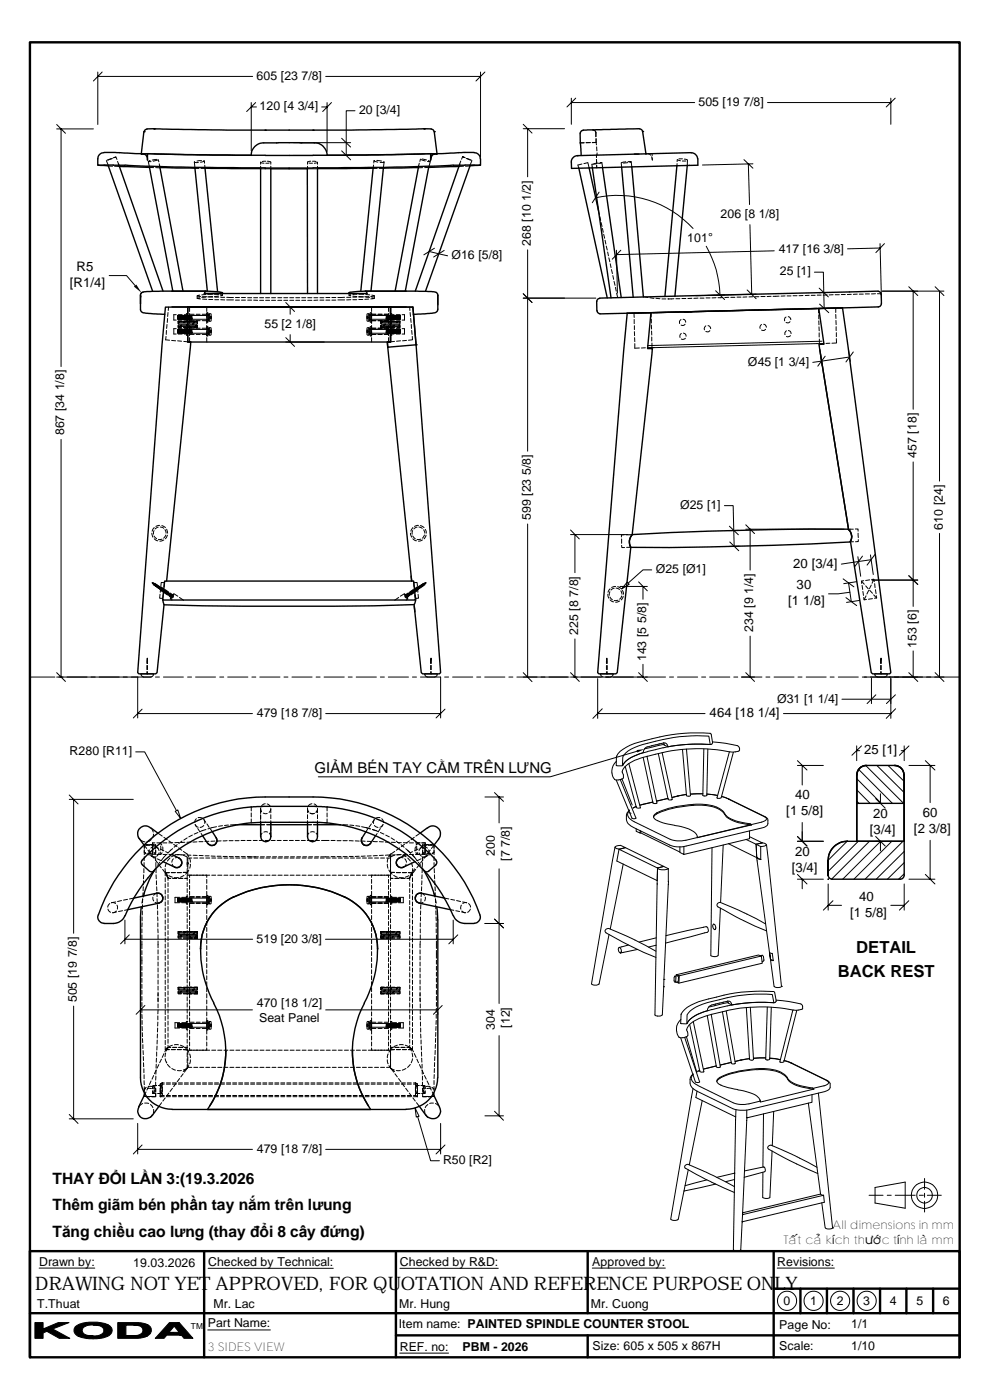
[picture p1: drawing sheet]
<svg xmlns="http://www.w3.org/2000/svg" width="210mm" height="297mm" viewBox="0 0 210 297" stroke-linecap="round" stroke-linejoin="round" font-family="sans-serif">
<defs><g id="words">
<text font-size="4" x="7.5" y="273.6">DRAWING NOT YET APPROVED, FOR QUOTATION AND REFERENCE PURPOSE ONLY.</text>
<g font-size="3.5">
<text x="181.7" y="202.1">DETAIL</text>
<text x="177.7" y="207.2">BACK REST</text>
</g>
<g font-size="3.3">
<text x="11.1" y="251.2">THAY ĐỔI LẦN 3:(19.3.2026</text>
<text x="11.1" y="256.8">Thêm giãm bén phần tay nắm trên lưung</text>
<text x="11.1" y="262.4">Tăng chiều cao lưng (thay đổi 8 cây đứng)</text>
</g>
<text font-size="3.2" x="66.7" y="163.9">GIẢM BÉN TAY CẰM TRÊN LƯNG</text>
<g font-size="2.8">
<text x="16.2" y="57.5">R5</text>
<text x="14.8" y="60.9">[R1/4]</text>
<text x="168.3" y="120.4">20 [3/4]</text>
<text x="169" y="125.1">30</text>
<text x="167.2" y="128.4">[1 1/8]</text>
<text x="150.5" y="152.1">464 [18 1/4]</text>
<text x="183.3" y="160">25 [1]</text>
<text x="166.8" y="172.9">[1 5/8]</text>
<text x="168.7" y="169.5">40</text>
<text x="185.3" y="173.5">20</text>
<text x="195.7" y="173.3">60</text>
<text x="184.5" y="176.9">[3/4]</text>
<text x="193.9" y="176.7">[2 3/8]</text>
<text x="168" y="184.9">[3/4]</text>
<text x="168.7" y="181.5">20</text>
<text x="182.2" y="191.1">40</text>
<text x="180.3" y="194.5">[1 5/8]</text>
</g>
<g font-size="2.6">
<text x="54.4" y="16.9">605 [23 7/8]</text>
<text x="55.1" y="23.4">120 [4 3/4]</text>
<text x="148.2" y="22.5">505 [19 7/8]</text>
<text x="76.2" y="24.2">20 [3/4]</text>
<text x="152.9" y="46.2">206 [8 1/8]</text>
<text x="112.6" y="52.2" transform="rotate(-90 112.6 52.2)">268 [10 1/2]</text>
<text x="145.8" y="51.3">101°</text>
<text x="165.2" y="53.7">417 [16 3/8]</text>
<text x="95.8" y="55">Ø16 [5/8]</text>
<text x="165.4" y="58.4">25 [1]</text>
<text x="56.1" y="69.6">55 [2 1/8]</text>
<text x="158.7" y="77.6">Ø45 [1 3/4]</text>
<text x="13.6" y="92.4" transform="rotate(-90 13.6 92.4)">867 [34 1/8]</text>
<text x="194.4" y="97.1" transform="rotate(-90 194.4 97.1)">457 [18]</text>
<text x="144.3" y="107.9">Ø25 [1]</text>
<text x="112.6" y="110.4" transform="rotate(-90 112.6 110.4)">599 [23 5/8]</text>
<text x="200" y="112.4" transform="rotate(-90 200 112.4)">610 [24]</text>
<text x="139.1" y="121.6">Ø25 [Ø1]</text>
<text x="122.6" y="134.7" transform="rotate(-90 122.6 134.7)">225 [8 7/8]</text>
<text x="159.8" y="134.1" transform="rotate(-90 159.8 134.1)">234 [9 1/4]</text>
<text x="194.4" y="137.4" transform="rotate(-90 194.4 137.4)">153 [6]</text>
<text x="137.1" y="140.3" transform="rotate(-90 137.1 140.3)">143 [5 5/8]</text>
<text x="164.8" y="149.1">Ø31 [1 1/4]</text>
<text x="54.5" y="152.1">479 [18 7/8]</text>
<text x="14.8" y="160.2">R280 [R11]</text>
<text x="104.9" y="181.6" transform="rotate(-90 104.9 181.6)">200</text>
<text x="108.1" y="182.6" transform="rotate(-90 108.1 182.6)">[7 7/8]</text>
<text x="54.4" y="200">519 [20 3/8]</text>
<text x="16.3" y="212.6" transform="rotate(-90 16.3 212.6)">505 [19 7/8]</text>
<text x="54.5" y="213.6">470 [18 1/2]</text>
<text x="54.9" y="216.8">Seat Panel</text>
<text x="105" y="218.5" transform="rotate(-90 105 218.5)">304</text>
<text x="108.1" y="218" transform="rotate(-90 108.1 218)">[12]</text>
<text x="54.5" y="244.6">479 [18 7/8]</text>
<text x="94" y="246.9">R50 [R2]</text>
<text x="8.3" y="268.5">Drawn by:</text>
<text x="28.3" y="268.7">19.03.2026</text>
<text x="44.2" y="268.5">Checked by Technical:</text>
<text x="84.8" y="268.5">Checked by R&amp;D:</text>
<text x="125.6" y="268.5">Approved by:</text>
<text x="164.9" y="268.5">Revisions:</text>
<text x="7.9" y="277.4">T.Thuat</text>
<text x="44.1" y="281.6">Part Name:</text>
<text x="45.3" y="277.5">Mr. Lac</text>
<text x="84.6" y="281.8">Item name: PAINTED SPINDLE COUNTER STOOL</text>
<text x="84.7" y="277.4">Mr. Hung</text>
<text x="125.3" y="277.5">Mr. Cuong</text>
<text x="165.3" y="281.9">Page No:</text>
<text x="166.2" y="276.9">0</text>
<text x="171.9" y="276.9">1</text>
<text x="177.5" y="276.9">2</text>
<text x="180.6" y="281.8">1/1</text>
<text x="183.1" y="276.9">3</text>
<text x="188.8" y="276.9">4</text>
<text x="194.4" y="276.9">5</text>
<text x="200" y="276.9">6</text>
<text x="84.8" y="286.5">REF. no:</text>
<text x="98.1" y="286.5">PBM - 2026</text>
<text x="125.7" y="286.5">Size: 605 x 505 x 867H</text>
<text x="165.3" y="286.3">Scale:</text>
<text x="180.6" y="286.4">1/10</text>
</g>
<g font-size="2.5">
<text x="166.2" y="264">Taá</text>
<text x="169.2" y="264">t caûkích thöôùc tính laømm</text>
<text x="176.6" y="260.8">All dimensions in mm</text>
<text x="44.1" y="286.5">3 SIDES VIEW</text>
</g>
<text font-size="1.8" x="40.5" y="281.9">TM</text>
</g></defs>
<g fill="none" stroke="#000" stroke-width=".21">
<path d="M20.7 15.3v11.1M20.7 16.2h32.9M21.7 15.3l-1.9 1.9M69.1 16.2h32.8M101.9 15.3v18.1M102.9 15.3l-1.9 1.9M12 27.3h7.8M12 26.4l1.9 1.9M13 27.3v50.5M22.6 34.1l.4 1M23 35.2l.9 .1M23.6 33.7l-.9 .3"/>
<path d="M23.6 33.7h.1M23.8 33.6l-.9 .4M24.3 33.4l.3-.1-.6 .2M24.3 35.3h.9M24.6 33.3l.2 .5M24.9 34.2l.2 .6M30 32.6v.1M30.3 32.6h.1M30.7 32.7h-.7h.1M31.5 34.2l.2 1.3M31.7 35.5l.9 .1M31.8 34.1l-.3 .2h.5"/>
<path d="M32.6 32.6l-1.4 .1M33 35.6h.9M33.2 33.8l-.9 .2M33.5 34l-1 .2M33.6 33.9l.1 .4M33.8 34.8l.1 .5M41.2 34.4l.2 1.2M41.3 34.3v.2h.8M41.4 35.7h.8M42.6 35.7h.9M42.8 34.1l-1 .1M43.2 34.1l.1 .1-.8 .2"/>
<path d="M43.3 34.2l.1 .4M43.4 35.1l.1 .5M53.3 21.8v10.2M53.3 22.7h1.1M54.2 21.8l-1.9 1.9M55.3 34.4l.7 .2M55.3 34.4v.4M55.3 35.3v.4M55.3 34.4h.1M55.3 35.8h2.1M56.4 34.2h-.8M56.7 34.2l.7 .1v.5"/>
<path d="M57.1 34.6h-.7M57.4 35.3v.4M62.3 30.3h12.1M62.3 33h12.1M65.2 35.3v.4M65.2 35.8h2.2M65.5 34.6h.8M65.9 34.2l-.6 .1-.1 .5M66.3 34.2h.8M66.7 34.6l.7-.2v.4M67.4 35.3v.4M68.2 22.7h1.2"/>
<path d="M69.4 21.8v10.3M70.3 21.8l-1.8 1.9M72.5 32l1.9 1.9M72.5 29.3l1.9 1.9M75.3 23.5h-1.9v9.5M79.2 35.7h.8M79.2 35v.5M79.3 34.1v.5M79.5 34.1l-.2 .1 .8 .2M79.9 34l1 .2M80.4 35.7h.9M81.4 34.3v.2h-.8"/>
<path d="M81.5 34.4l-.2 1.2M88.9 34.6l-.1 .5M89.2 33.7l-.1 .5M89.3 33.8l.9 .4M89.5 33.7l1 .3M89.7 35.6h-.9M90 32.6l1.5 .1M90.9 34.1l.4 .2-.6-.1M90.9 34.1h.1M90.9 35.5l-.8 .1M91.3 34.3l-.3 1.2M91.9 32.7h.8h-.2"/>
<path d="M92.3 32.6h.1M92.7 32.6v.1M97.7 34.2l-.2 .5M98.1 33.3l-.2 .5M98.3 35.3h-.8M98.5 33.4l-.4-.1 .6 .1M98.9 33.6l.9 .4M99.1 33.6l.9 .4M99.7 35.2l-.9 .1M100.1 34.1l-.4 1M111 27.3h8.8M111 26.4l1.9 1.8"/>
<path d="M111.9 27.3v10.2M121.2 20.8v5.6M121.2 21.8h26.2M122.1 20.8l-1.8 1.9M123.4 34.8l-.8 .2 .2 .7M123.9 34.7l.8-.2 .3 1.1M123.9 30.3h-.8h.8M125.2 30.2l-.9 .1h.9M125.6 30.2h.8M125.7 27.6h.1a.65 .65 0 0 1 .6 .6v.8M126.4 30.2v-.8l.1 1.3M126.4 30.2l-.8 .1"/>
<path d="M126.5 33.8l.1 .9M126.5 32.9v.5M126.6 34.8h-1v.8M126.6 31.2v.8M126.6 35.1v.5M126.7 32.4v.5M126.9 34.6l-1 .2M127.3 34.5h.4l-.6 .2M127.7 34.5l.1 1.1M131.8 34.5l.1 .9M132.8 34.3l-1 .2M133.2 34.5l-1 .1"/>
<path d="M133.2 34.3h.7l-.2 .1M133.9 34.3l.1 1.1M137 32.6h.1M137.5 32.6l.5 .3M138.2 33.3l.2 .7-.1-.5M138.3 32.6v.5M143.6 34.7v.5M144.4 34.1l-.7-.2-.1 .4M144.7 34.2h.8M144.8 33.7h-.8M145.2 33.7l.6 .3v1.1M157.8 33.9l1.9 1.8"/>
<path d="M158.7 34.8l.3 8.6M159.7 34.8l-10.7 .2M162.8 21.8h26.2M189 20.8v5.6M189.9 20.8l-1.9 1.9M23.2 58.5h3.6l1.9 2.1M91 53.3l4 1M92.2 52.7l-2.3 1.4M94.2 53.1l-2.2 1.4M111.9 53v42.7M126.4 42a21.8 21.8 0 0 1 20.6 6.5M127 44.7l.2 .9"/>
<path d="M127.1 40.8l-1.5 2.2M127.3 46l.1 .8M127.5 47.2l.2 .8M127.8 48.5l.2 .8M128.1 49.7l.2 .8M128.4 51l.1 .8M128.6 52.2l.2 .8M128.9 53.5l.2 .8M129.2 54.7l.2 .8M129.5 56l.1 .8M129.7 57.2l.2 .8M130 58.5l.2 .8"/>
<path d="M130.3 59.7l.2 .8M130.8 53.1l.2 9.1M131.7 53.1l-1.8 1.9M149.8 52.2a21.6 21.6 0 0 1 2.9 10.4M159.1 47.7l.4 14.7M164.3 53.2l-33.5 .8M172.8 57.7h1.9l.1 7.7M186.7 51.7l.3 11.8M186.7 52.6l-6.9 .2M187.6 51.7l-1.8 1.9M30.4 62a.64 .64 0 0 0-.5 1M35.2 71.4l-.1 .7 .9 .1"/>
<path d="M35.3 70.1v.9M35.4 68.8l-.1 .9M35.6 67.6l-.1 .8M35.6 66.3v.8M35.8 65.2l-.1 .7M36.4 72.2l.9 .1M37.4 66.8h-.5v1.1h.5M37.4 69.7h-.5v1.2h.5M37.7 66.9h3M37.7 66.9l.1 .8h3l-.1-.8M37.7 69.9h3M37.7 69.9l.1 .8h3l-.1-.8"/>
<path d="M37.7 72.3l.8 .1M37.7 66.9l.1 .8M37.7 69.9l.1 .8M37.8 67l.1 .7M37.8 69.9l.1 .8M37.8 69v.5h.7M37.8 66.8h.9M37.8 69.7h.9M37.8 67.9h.9M37.8 70.9h.9M37.8 68.2h4.1M37.8 68.5h4.1"/>
<path d="M37.8 68.7h4.1M37.8 69h4.1M37.8 69.3h4.1M37.9 66.9l.1 .8M37.9 69.9l.1 .8M38 67l.1 .7M38 69.9l.1 .8M38.1 66.9l.1 .8M38.1 69.9l.1 .8M38.2 67l.1 .7M38.2 69.9l.1 .8M38.3 66.9l.1 .8"/>
<path d="M38.3 69.9l.1 .8M38.4 67l.1 .7M38.4 69.9l.1 .8M38.5 68.2h-.7v.4l.2-.1M38.5 66.9l.1 .8M38.5 69.9l.1 .8M38.5 69l-.3 .3M38.6 67l.1 .7M38.6 69.9l.1 .8M38.7 66.9l.1 .8M38.7 69.9l.1 .8M38.8 67l.1 .7"/>
<path d="M38.8 69.9l.1 .8M38.9 69.5h1.9M38.9 68.2h1.9M38.9 66.9l.1 .8M38.9 69.9l.1 .8M39 72.4l1.3 .2M39 67l.1 .7M39 69.9l.1 .8M39.1 66.8h.4M39.1 66.9l.1 .8M39.1 69.7h.4M39.1 69.9l.1 .8"/>
<path d="M39.1 67.9h.4M39.1 70.9h.4M39.2 67l.1 .7M39.2 69.9l.1 .8M39.3 66.9l.1 .8M39.3 69.9l.1 .8M39.3 68.2l-.3 .3M39.4 67l.1 .7M39.4 69.9l.1 .8M39.5 66.9l.1 .8M39.5 69.9l.1 .8M39.5 67.6v.6"/>
<path d="M39.5 69.5v.6M39.5 70.5v.6h.3M39.6 67l.1 .7M39.6 69.9l.1 .8M39.7 66.9l.1 .8M39.7 69.9l.1 .8M39.8 67l.1 .7M39.8 69.9l.1 .8M39.8 66.5h-.3v.6M39.8 68.7l-.2 .3M39.9 66.9l.1 .8M39.9 69.9l.1 .8"/>
<path d="M40 67l.1 .7M40 69.9l.1 .8M40.1 66.9l.1 .8M40.1 69.9l.1 .8M40.2 67l.1 .7M40.2 69.9l.1 .8M40.2 65.2v.9M40.2 66.5v.9M40.2 67.8v.8M40.2 69v.9M40.2 70.4v.8M40.2 71.6v1"/>
<path d="M40.2 68h1M40.2 66.7h1M40.2 71h1M40.2 69.6h1M40.3 72.5l.2 .1M40.3 66.9l.1 .8M40.3 69.9l.1 .8M40.4 67l.1 .7M40.4 69.9l.1 .8M40.4 69.3l-.3 .2M40.4 68.2h.1M40.5 66.9l.1 .8"/>
<path d="M40.5 69.9l.1 .8M40.6 67l.1 .7M40.6 69.9l.1 .8M40.7 66.9h3.7v.8h-3.6M40.7 69.9h3.7v.8h-3.6M41.1 68.2h.8v.4v-.4zM41.2 68.5l-.3 .2M41.2 68.2h.7v.4M41.6 68h.9M41.6 66.7h.9M41.6 71h.9M41.6 69.6h.9"/>
<path d="M41.7 69l-.3 .3M41.8 62.8v.5M41.9 69v.5h-.8M42.4 63.2l-.6 .1 .7 .1M42.4 62.6l-.6 .2 .7 .1M42.9 68h1M42.9 66.7h1M42.9 71h1M42.9 69.6h1M43 63.5h.9M43 62.9h.9M43.3 62.3h.5"/>
<path d="M43.6 63l-.8 .1M43.6 62.5l-.8 .1M43.9 66.3h.2v2.1h-.2zM43.9 69.3h.2v2h-.2zM43.9 65.2v.9M43.9 66.5v.9M43.9 67.8v.8M43.9 69v.9M43.9 70.4v.8M43.9 71.6v1M44.1 66.6h.3v1.5h-.3zM44.1 69.6h.3v1.4h-.3z"/>
<path d="M44.1 66.8h.3M44.1 69.7h.3M44.2 62.3l.9 .1M44.3 63h.8M44.3 63.5h.8M44.4 66.5l.4 .1-.1 1.6h-.3zM44.4 69.5l.4 .1-.1 1.5h-.3zM44.4 67.4h.4M44.4 70.3h.4M44.7 67.1l.1 .5zM44.7 70l.1 .6zM44.7 67.2h.1"/>
<path d="M44.7 67.5h.1M44.7 70.1h.1M44.7 70.4h.1M45.1 62.9l-1 .1M45.1 62.4h-1M45.5 62.4l.9 .1M45.6 63h.8M45.6 63.6h.8M46.4 62.8l-.9 .1M46.4 62.3l-.9 .1M46.8 62.5l.4 .2-.4 .1M46.8 63.6h.9"/>
<path d="M46.8 63.1h.9M47.2 62.1l-.4 .1M47.2 62.3v.4M48.1 63.1h1.4M48.1 63.6h1.4M50 63.7h.8M50 63.1h.8M51.2 63.7h.9M51.2 63.1h.9M52.5 63.2h.9M52.5 63.7h.9M53.8 63.7h.9"/>
<path d="M53.8 63.2h.9M55.1 63.2h.8M55.1 63.7h.8M56.3 63.2h.9M56.3 63.7h.9M57.6 63.2h.9M57.6 63.7h.9M58.9 63.2h.9M58.9 63.7h.9M60.2 63.2h.8M60.2 63.7h.8M60.6 65.1h7.3"/>
<path d="M60.6 72.6h8.2M60.6 64.2l1.9 1.9M60.6 71.6l1.9 1.9M61.5 63.2h.8M61.5 63.7h.8M61.6 65.1v1.6M61.6 71v1.6M62.7 63.2h.9M62.7 63.7h.9M64 63.2h.9M64 63.7h.9M65.3 63.2h.9"/>
<path d="M65.3 63.7h.9M66.6 63.2h.8M67.4 63.7h-.8M67.9 63.2h.8M67.9 63.7h.8M69.1 63.7h.9M69.1 63.1h.9M70.4 63.7h.8M70.4 63.1h.8M71.7 63.6h1.4M73.1 63.1h-1.4M73.5 63.1h.9"/>
<path d="M74 62.1l.5 .1M74 62.3v.4M74.4 62.5l-.4 .2 .4 .1M74.4 63.6h-.9M74.8 62.8l.9 .1M74.8 63h.9M74.8 63.6h.9M74.9 62.3l.8 .1M75.7 62.4l-.9 .1M76.1 62.9l1.1 .1M76.1 63.5h.9M76.2 62.4h1"/>
<path d="M77 62.3l-.9 .1M77 63h-.9M77.4 62.3h.5M77.6 63l.8 .1M77.6 62.5l.8 .1M77.9 66.6l.4-.1v1.7l-.4-.1zM77.9 67.1h.1v.5h-.1zM77.9 69.6l.4-.1v1.6l-.4-.1zM77.9 70h.1v.6h-.1zM77.9 67.2h.1M77.9 67.5h.1M77.9 67.4h.4"/>
<path d="M77.9 70.1h.1M77.9 70.4h.1M77.9 70.3h.4M78.2 63.5h-.8M78.2 62.9h-.8M78.3 66.6h.2v1.5h-.2zM78.3 69.6h.2v1.4h-.2zM78.3 66.8h.2M78.3 69.7h.2M78.5 66.3h.3v2.1h-.3zM78.5 69.3h.3v2h-.3zM78.8 68h1"/>
<path d="M78.8 66.7h1M78.8 71h1M78.8 69.6h1M78.8 65.2v.9M78.8 66.5v.9M78.8 67.8v.8M78.8 69v.9M78.8 70.4v.8M78.8 71.6v1M78.9 63.2l.5 .1-.7 .1M78.9 62.6l.5 .2M79.4 62.8l-.7 .1"/>
<path d="M79.4 62.8v.5M80.2 68h.9M80.2 66.7h.9M80.2 71h.9M80.2 69.6h.9M80.8 68.2h.8h-.8v.4zM80.8 69v.5h.8M80.8 68.2h4M80.8 68.5h4M80.8 68.7h4M80.8 69h4M80.8 69.3h4"/>
<path d="M81.2 68.2l-.3 .3M81.4 68.2h-.6v.4M81.5 68h.9M81.5 66.7h.9M81.5 71h.9M81.5 69.6h.9M81.7 68.7l-.3 .3M81.8 69.5h2M81.8 68.2h2M82 66.9h-3.7v.8h3.6M82 66.9h3M82 66.9l-.1 .8h3l.1-.8"/>
<path d="M82 69.9h-3.7v.8h3.6M82 69.9h3M82 69.9l-.1 .8h3l.1-.8M82.1 67l-.1 .7M82.1 69.9l-.1 .8M82.2 66.9l-.1 .8M82.2 69.9l-.1 .8M82.3 67l-.1 .7M82.3 69.9l-.1 .8M82.3 69.3l-.3 .2M82.3 68.2h.1M82.4 72.5l-.2 .1"/>
<path d="M82.4 66.9l-.1 .8M82.4 69.9l-.1 .8M82.4 65.2v.9M82.4 66.5v.9M82.4 67.8v.8M82.4 69v.9M82.4 70.4v.8M82.4 71.6v1M82.5 67l-.1 .7M82.5 69.9l-.1 .8M82.5 66.9v.8M82.5 69.9v.8"/>
<path d="M82.7 67l-.2 .7M82.7 69.9l-.2 .8M82.8 66.9l-.1 .8M82.8 69.9l-.1 .8M82.8 66.5h.3v.6M82.9 67l-.1 .7M82.9 69.9l-.1 .8M83 66.9l-.1 .8M83 69.9l-.1 .8M83.1 67l-.1 .7M83.1 69.9l-.1 .8M83.1 68.5l-.3 .2"/>
<path d="M83.1 66.8h.5M83.1 69.7h.5M83.1 67.9h.5M83.1 70.5v.6h-.3M83.1 70.9h.5M83.1 67.6v.6M83.1 69.5v.6M83.2 66.9l-.1 .8M83.2 69.9l-.1 .8M83.3 67l-.1 .7M83.3 69.9l-.1 .8M83.4 66.9l-.1 .8"/>
<path d="M83.4 69.9l-.1 .8M83.5 67l-.1 .7M83.5 69.9l-.1 .8M83.6 66.9l-.1 .8M83.6 69.9l-.1 .8M83.6 69l-.3 .3M83.7 72.4l-1.3 .2M83.7 67l-.1 .7M83.7 69.9l-.1 .8M83.8 66.9l-.1 .8M83.8 69.9l-.1 .8M83.9 67l-.1 .7"/>
<path d="M83.9 69.9l-.1 .8M84 66.9l-.1 .8M84 69.9l-.1 .8M84 66.8h.9M84 69.7h.9M84 67.9h.9M84 70.9h.9M84.1 67l-.1 .7M84.1 69.9l-.1 .8M84.2 66.9l-.1 .8M84.2 69.9l-.1 .8M84.2 68.2h.6v.4"/>
<path d="M84.3 67l-.1 .7M84.3 69.9l-.1 .8M84.4 66.9l-.1 .8M84.4 69.9l-.1 .8M84.4 68.2l-.3 .3M84.5 67l-.1 .7M84.5 69.9l-.1 .8M84.6 66.9l-.1 .8M84.6 69.9l-.1 .8M84.7 67l-.1 .7M84.7 69.9l-.1 .8M84.8 66.9l-.1 .8"/>
<path d="M84.8 69.9l-.1 .8M84.8 69v.5h-.6M84.8 68.8l-.1 .2M84.9 67l-.1 .7M84.9 69.9l-.1 .8M85 72.3l-.9 .1M85 66.9l-.1 .8M85 69.9l-.1 .8M85.3 66.8h.5v1.1h-.5M85.3 69.7h.5v1.2h-.5M86.2 72.2l-.8 .1M86.9 65.2l.1 .7"/>
<path d="M87 66.3l.1 .8M87.1 67.6l.1 .8M87.2 68.8l.1 .9M87.3 70.1l.1 .9M87.5 71.4v.7l-.8 .1M111 63.2h15.4M111 62.3l1.9 1.9M130.6 61l.1 .8M130.8 62.2l.2 .9M134.5 66.4v1M134.5 67.8v.9M134.6 70.4v.8"/>
<path d="M134.6 69.1v.8M134.6 71.6l.1 .9M134.7 72.9v1l.9-.1M136.7 63l.8 .1M136.9 73.8h-.8M137.9 63.2l.8 .1M138.1 66.3v1M138.2 67.7v.8M138.2 69v.8M138.2 70.2l.1 .9M138.3 71.5v.8M138.3 73.7h.5"/>
<path d="M138.3 72.8v.9M139.1 63.3l.9 .1M140.4 63.4h.9M143 63.4h-1.3M143.4 63.4h.8M144.5 67.8l-.3 .3v.5M144.5 70.7l-.3 .5 .1 .4M144.7 63.3h.8M144.9 67.7a.58 .58 0 0 1 .6 .7M145 70.7a.67 .67 0 0 1 .5 .6M145.3 68.8l-.4 .2h-.4M145.4 71.8l-.5 .2-.4-.1"/>
<path d="M146.8 63.3h-.9M148.1 63.2l-.9 .1M148.5 63.2h.9M149.7 69.1l-.2 .3-.1 .6M149.8 63.2h.8M150.2 69.1a.58 .58 0 0 1 .5 .6M150.6 70.1l-.4 .3-.5-.1M151.8 61.7l1.9 1.8M151.9 63.2h-.9M153.3 63.1l-1 .1M154.6 63.1h-.8M155 63.1h.9"/>
<path d="M156.3 63h.9M158.5 63h-.9M158.5 61.5l1.9 1.9M159.7 62.9l-.8 .1M160.1 62.9h.9M160.4 62.4l-12.8 .3M161.4 62.9h.9M161.5 68.8l-.2 .3-.1 .6M162 68.8a.58 .58 0 0 1 .6 .6M162.4 69.8l-.3 .3-.6-.1M163.6 62.9h-.9M165.3 62.8l-1.3 .1"/>
<path d="M166.5 62.8h-.8M166.8 67.3l-.3 .1v.7M166.8 70.2l-.3 .4v.4M167 62.8h.8M167.2 67.2l.4 .2 .2 .4M167.3 70.1a.67 .67 0 0 1 .5 .7M167.6 68.2l-.3 .3-.5-.1M167.7 71.2l-.5 .3-.4-.1M168.2 62.7h.9M170.3 62.7h-.8M171.7 62.7h-.9M172.1 62.7h.8"/>
<path d="M173.4 62.6h.8M173.7 65.4v1M173.7 66.8v.8M173.7 68.1v.8M173.7 69.3l.1 .9M173.8 70.6v.9M173.8 61.1l1.9 1.9M173.8 71.9v1h1M173.8 72.9l-36.5 .9 1-.1M173.9 64.5l1.9 1.8M173.9 65.4h.4M174 75.1l.4 2.5"/>
<path d="M174.2 62.1h-.4M174.4 72.4l-37 .9M175 75.6l-1.5 2.1M175.5 62.6h-.9M176.1 72.8l-.9 .1M176.7 62.5l-.8 .1M177.2 62.5h.9M177.3 66.7v.9M177.3 65.4v.9M177.3 68l.1 .9M177.4 69.3v.8M177.4 71.8l.1 1h-1"/>
<path d="M177.4 70.6v.8M178.5 62.5h.8M180 74.3l.4 2.4M180.3 75.7l-7.9 1.2M180.6 62.4l-.9 .1M181 74.7l-1.5 2.1M181.9 62.4h-.9M182.3 62.4h.8M183.6 62.4h.8M185.7 62.3l-.8 .1M186.1 62.3h.8M187.2 61.8h13"/>
<path d="M192.8 60.8l1.9 1.9M193.7 61.8v25M198.4 60.8l1.8 1.9M199.3 61.8v40.3M13 93.2v50.4M193.7 98v30.7M32.2 113.1l.2 .9M32.7 112.6l-.1 .7M32.7 113.7l.5 .6M32.7 111.9l-.4 .8M32.7 114.3l.8 .4M33.6 111.8l-.7 .4"/>
<path d="M33.9 111.5l-.8 .2M34 111.8l.7 .3M34.3 111.5l.8 .4M34.4 114.4h-.8M34.8 114.6l-.9 .2M35 112.4l.2 .7M35.2 113.5l-.5 .7M35.3 112.3l.3 .8M35.5 113.5l-.4 .8M87.1 113.1l.2 .9M87.5 112.6v.7M87.5 113.7l.6 .6"/>
<path d="M87.6 111.9l-.4 .8M87.6 114.3l.7 .4M88.5 111.8l-.7 .4M88.8 111.5l-.9 .2M88.9 111.8l.7 .3M89.2 111.5l.8 .4M89.3 114.4h-.8M89.6 114.6l-.8 .2M89.9 112.4l.2 .7M90 113.5l-.4 .7M90.2 112.3l.2 .8M90.4 113.5l-.4 .8"/>
<path d="M111.9 111.2v32.4M121 113.4h12.2M121 112.4l1.9 1.9M122 113.4v8.1M131.9 115.7v.5h.6M131.9 114.3v1M132.4 113.5h-.6v.4M132.8 113.5l1.3-.1-.3 .5M133.6 115.6l.2 .5h-.9M133.6 114.3v.8M153.7 107.3h1.8l.2 8.6M154.7 111.6l1.9 1.9"/>
<path d="M154.8 115l1.9 1.8M156.7 112.5l-2 .1M156.8 115.9h-2M158.2 112.3h20.8M158.2 111.3l1.9 1.9M159.1 112.3v8.6M180.6 113.1l.1 .9M180.6 114.4l-.2 .6 .7-.1M181 112.3h-1l.4 .4M181.4 112.2h.6v.5M182 118.1l.6 4.2M182 113.1l.1 .9"/>
<path d="M182.1 114.5v.4h-.6M183 118l-1.7 2.3M184.7 117.7l.6 4.2M184.8 118.7l-6.3 1M185.6 117.6l-1.7 2.3M199.3 113.2v30.4M32.3 123.7h.1M32.3 123.6l.1 .2M32.4 123.7h.2v.3M32.4 123.7v.1M32.5 123.7l.1 .3M32.6 124l.1 .1"/>
<path d="M32.6 123.7v.2M32.8 123.8l.1-.1-.1 .3M32.8 123.9l-.2-.1v.2M32.8 123.8v.3M32.8 124l-.1 .2h.1M33 124v.2M33 124l.1-.1-.1 .5 .1-.1M33 123.9l-.2 .1 .1 .3M33.1 124l-.1 .4 .1 .1M33.1 124l.1 .1M33.2 124.1v.3M33.2 124.1l.1-.1-.1 .5h.1"/>
<path d="M33.3 124.2l-.1 .3 .2 .1M33.3 124.1l.1 .1M33.4 124.2v.3M33.4 124.3l.1-.1-.1 .5 .1-.1M33.6 124.6v-.3l-.1 .4 .1 .1M33.7 124.4v-.1l-.1 .5h.1M33.8 124.4v.4M33.8 124.5l-.1 .3 .1 .1M33.9 124.6l.1-.1-.2 .5 .1-.1M33.9 125l.1 .1M34 126.1l-.1 .8 .6 .1 .1-.8M34 124.6l-.1 .4"/>
<path d="M34 124.6v.3M34.1 124.8l-.1 .8M34.1 125.3l.4 .3M34.1 124.4l.1-.8h.7l-.1 .9M34.1 124.7l.1-.1-.2 .5h.1M34.1 124.5l.7 .4-.1 .8M34.3 124.8l-.2 .1 .1 .3M34.3 124.8v.3M34.3 124.9l.1-.1-.1 .3M34.4 125.1l-.1 .2 .1-.1M34.4 124.9l.1 .3M34.4 124.9l-.1 .4h.2"/>
<path d="M34.5 125l.1-.1-.1 .3M34.6 125.2l-.1 .2 .1-.1M34.6 125.4l.1 .1M34.6 125l.2 .1M34.7 125.1l-.1 .3M34.8 125.1l-.1 .3zM34.8 125.3l-.1 .3 .2-.4v.3M34.8 125.6h.1M34.8 125.8l.8 .4M35 125.3l.1-.1-.1 .3M35 125.5l-.1 .2 .1-.1M35.1 125.1l.7 .5"/>
<path d="M35.1 125.3l-.1 .4 .1 .1M35.1 125.3l.1 .1M35.2 125.4l-.1 .3M35.2 125.5l.1-.1-.1 .2M35.2 125.6l-.1 .3 .2-.4h.2l-.2 .5 .1-.1M35.2 125.9h.1M35.4 125.6l-.1 .2M35.5 125.6l-.1 .4 .2 .1M35.5 125.6l.1 .1M35.6 125.7v.3M35.6 126.1l.1-.3 .1 .3M35.6 125.8l.1-.1-.1 .2"/>
<path d="M35.7 125.9l-.1 .3 .1-.1M35.7 126.2h.1M35.9 125.9v-.1v.3M35.9 126.1l-.1 .2 .1-.1M36 125.9l-.1 .4 .1 .1M36 125.9v.4M36.1 126.1l.1-.1-.1 .2M36.1 125.8l.6 .4-.4 .6-.4-.3M36.1 126.2l-.1 .3 .1-.1M36.1 126.4l.1 .1M36.2 126.9h.1M36.3 126.2l-.1 .2"/>
<path d="M36.3 126.2l.1-.1-.1 .3M36.3 126.2l-.1-.1-.1 .3M36.3 126.4l-.1 .2 .1-.1M36.4 126.7l-.3 .3 .4 .3M36.7 126.1h.1M36.7 126.1l.1 .1M36.7 126.1l-.5 .8M36.8 126.2l-.2 .6-.3 .1M37.7 126.5l-.8-.6-.3 .4-.2-.1v.4M38.1 126.7l.8 .6M84.6 126.7l-.9 .6M85.9 126.2l.2 .6 .3 .1"/>
<path d="M85.9 126.1h.1M85.9 126.1v.1M85.9 126.1l.5 .8M86 126.6h.1M86.2 126.2l.1 .4M86.3 126.7l.2 .3-.3 .3M86.3 126.2l-.2 .1-.3-.4-.9 .6M86.4 126.2l-.1-.1 .1 .5-.1-.1M86.4 126.4l.1-.3 .1 .3M86.4 126.9h.1M86.6 125.8l-.6 .4 .4 .6 .3-.3M86.6 126.1l-.1-.1 .1 .5-.1-.1"/>
<path d="M86.6 126.4l-.2 .1M86.7 125.9l.1 .4-.1 .1M86.7 125.9l-.1 .4M86.8 125.9l.1-.1 .1 .3M86.8 125.9l-.1-.1 .2 .5-.1-.1M86.8 125.9l.1 .2M87 125.9l.1 .3-.1-.1M87 126.2h-.1M87 125.7l.1 .3M87 125.8v-.1v.2M87.1 125.6l.1 .4-.1 .1M87.1 125.6l-.1 .1"/>
<path d="M87.2 125.8l.1 .2-.1-.1M87.2 125.6l.1 .2M87.2 125.6v-.1v.3M87.3 125.5l.2 .4-.1-.3M87.4 125.5l-.2 .1M87.4 125.9h-.1M87.5 125.4v.3M87.5 125.5l-.1-.1 .1 .2M87.6 125.3l.1 .4-.2 .1M87.6 125.3l-.1 .1M87.6 125.5l.1 .2-.1-.1M87.6 125.1l-.7 .5"/>
<path d="M87.7 125.3l-.1-.1 .1 .3M87.8 125.8l-.7 .4M87.9 125.2l-.1-.1 .2 .5-.2-.4-.1 .3M87.9 124.9l.1 .8M87.9 125.6h-.1M87.9 125.1l.1 .3M88 125.1l.1 .3M88 125l-.1 .1M88.1 125.2l.1 .2-.1-.1M88.1 125.4l-.1 .1M88.1 125l.1 .2M88.1 125v-.1v.3"/>
<path d="M88.2 124.9l.1 .4h-.1M88.2 124.9l-.1 .1M88.3 125.1l.1 .2-.1-.1M88.3 124.8l.2 .1-.1 .3M88.3 124.8l.1 .3M88.3 124.9v-.1v.3M88.5 124.9l.1 .2h-.1M88.5 124.5l-.5 .4M88.6 124.4l-.1-.8h-.7v.9M88.6 124.7l-.1-.1 .1 .3M88.6 125.3l-.4 .3M88.6 124.8v.8"/>
<path d="M88.6 124.6l.1 .4M88.7 126.1l.1 .8-.7 .1v-.8M88.7 124.6l-.1 .3M88.7 124.8l.1 .2-.1-.1M88.7 125l-.1 .1M88.8 124.6l-.1-.1 .1 .3M88.9 124.4l-.1 .4M88.9 124.5l.1 .3-.1 .1M88.9 124.6l.1 .2h-.1M89 124.4l-.1-.1 .1 .3M89 124.6l.1-.3 .1 .4-.1 .1M89.2 124.3l-.1-.1 .2 .5-.1-.1"/>
<path d="M89.2 124.2l.1 .3M89.3 124.2l.1 .3-.1 .1M89.3 124.1l-.1 .1M89.4 124.3l.1 .2h-.1M89.5 124.3l-.1-.3 .1 .4M89.5 124l.1 .4-.1 .1M89.5 124l-.1 .1M89.6 124.2l.1 .2-.1-.1M89.7 124v.2M89.7 124l-.1-.1 .1 .3M89.7 123.9h.1M89.8 123.9v.3l-.1 .1"/>
<path d="M89.8 124l.1 .2h-.1M89.9 124l-.1-.3 .1 .4 .1-.1M90 123.8v.2M90 123.8l-.1 .1M90 123.7l.1 .2zM90 123.9v.1M90.2 123.8l-.1 .2M90.2 123.7l.1 .1M90.3 123.7h-.2M90.3 123.7v.1M90.3 123.6l-.1 .2M90.4 123.7h-.1"/>
<path d="M122 135.6v8M128.9 126.1l.3 .8M129.4 125.5l-.1 .8M129.4 124.9l-.4 .7M129.4 127.3l.8 .4M129.4 126.7l.5 .6M130.3 124.8l-.7 .4M130.6 124.4l-.8 .2M130.7 124.8l.7 .3M131 124.5l.8 .4M131.1 127.3l-.8 .1M131.4 127.5l-.8 .3"/>
<path d="M131.5 124.4h5.8M131.7 125.3l.3 .8M131.9 126.4l-.5 .7M132 125.3l.3 .8M132.2 126.5l-.4 .8M133.1 123.5l.4 .5-1.6 1zM135.5 123.4l1.8 1.9M136.4 124.4v2.7M138.3 120.9h-1.9l-3.1 2.8M159.1 135v8.6M178.9 122.8l2.2 1.7M179.5 126.8l2.2 1.7"/>
<path d="M180 123.7l.6 3.9M180.3 125.6l-2.5 .4h-2M181.7 123.4l-2.7 .4M182.3 127.4l-2.7 .4M182.8 123.3l.5 .7M182.9 124.2l.1 .9M183 125.5l.2 .8M183.2 126.7l.1 .6 .5-.1M183.2 123.2l-.4 .1v.5M183.6 124.3l.6 .6M183.7 126.4l-.4 .9M184.3 125.3l-.4 .7"/>
<path d="M184.5 123l-.9 .1M184.5 125.2l.6 .7M184.8 124.1l-.4 .8M184.9 122.9h.5l-.4 .8M185 123.1h9.7M185.1 127l-.9 .1M185.3 126.2l.7 .7M185.4 122.9l.1 .5M185.5 123.8l.1 .9M185.7 125.1l.1 .8M185.9 126.4l.1 .5h-.5M192.8 122.1l1.9 1.9"/>
<path d="M193.7 138.1v5.5M6.3 143.6h5.3M12 143.6h20.1M12 142.7l1.9 1.9M28.8 159.5h1.9l6.7 12.5M29.2 143.6v8.7M29.2 151.4h24.4M30.1 150.5l-1.8 1.8M31.2 140.8v-1.2l.1 1.2M31.2 142.5v.5h.1v-.5M31.2 141.2v.9M31.3 141.2v.9"/>
<path d="M32.6 143.1l-.2 .3-.4 .2M32.6 143.1v-.1h-2.7l.1 .3 .4 .3M33 143.6h.8M34.7 143.6h4.2M39.8 143.6h.8M41.5 143.6h4.2M46.6 143.6h.9M48.3 143.6h4.3M53.4 143.6h.9M55.1 143.6h4.3M60.2 143.6h.9M61.9 143.6h4.3"/>
<path d="M67.1 143.6h.8M68.7 143.6h4.3M69.1 151.4h24.4M73.9 143.6h.8M75.6 143.6h4.2M80.7 143.6h.8M82.4 143.6h4.3M87.5 143.6h.8M89.2 143.6h4.3v8.7M90.6 143.6l-.4-.3-.1-.3h2.7l-.1 .3-.5 .3M91.4 140.8v-1.2l.1 1.2M91.4 142.5v.5h.1v-.5"/>
<path d="M91.4 141.2v.9M91.5 141.2v.9M94.3 143.6h.9M94.4 150.5l-1.9 1.8M96 143.6h4.3M101.1 143.6h.9M102.8 143.6h4.3M107.9 143.6h.9M109.6 143.6h11.1M111 142.7l1.9 1.9M121 143.6h6.8M121 142.7l1.9 1.9"/>
<path d="M126.8 151.4h22.8M126.8 144v8.4M127.4 143.1v-.1h2.7v.1M127.4 143.1l.2 .3 .3 .2h13.3M127.8 150.4l-2 2M128.7 140.8v-1.2l.1 1.2M128.7 142.5v.5h.1v-.5M128.7 141.2v.9M128.8 141.2v.9M130 143.1l-.1 .3-.4 .2M135.1 159.4l-18.4 5.4h-49.2M135.5 142.7l1.8 1.9"/>
<path d="M136.4 140.9v2.7M138.3 158.2h-.1a1.54 1.54 0 0 0-1.8 1.5 7.5 7.5 0 0 0-4.2 2.4l-.1 .3a6 6 0 0 1 3.7-2.5l1.6-.4M139.7 159.9l2 9.7 .3 .1 .6-.1M140.5 159.7l2.1 9.9M140.7 158.6l-3.3 .8M140.8 157.6l.1 .5 .8 .3a.78 .78 0 0 0-1-.8l-2.4 .6M140.9 157.9l-4.2 1M142 143.6h.9M143.7 143.6h4.3M145.6 158.9l.9 9.9-.2 .1-.7-.1-.8-9.8M148.8 143.6h.9M149.3 158.9l-.2 9.8 .2 .2 .6-.1 .3-9.9"/>
<path d="M150.5 143.6h4.3M150.7 157.9l-.3-1.7a38.5 38.5 0 0 0-16.5 2.7 3.1 3.1 0 0 0-1.9 3.5h-1.1M150.7 157.9h.3l.2-.3-.4-1.9a37.4 37.4 0 0 0-18 2.8 3.1 3.1 0 0 0-2 2M150.7 157.9a33.5 33.5 0 0 0-9 .6M150.7 157.9a33.7 33.7 0 0 0-10 .8M151.1 157.4l2.8 .3 2.6 .5 .3 .5M154.7 159.5l-2.6 9.8 .6 .1 .3-.2M154.8 159.5a36.1 36.1 0 0 0-20.7 2.1l-1.6 1.1-.5 1M155.6 159.6l-2.6 9.6M155.7 143.6h.8M156.8 159.2l-.8 .3h-1.1M156.9 158.7v.5"/>
<path d="M157.3 143.6h4.3M158.2 142.7l1.9 1.9M162.5 143.6h.8M164.2 143.6h4.2M166.2 151.4h22.8M169.3 143.6h.8M171 143.6h4.3M176.1 143.6h.9M177.8 143.6h4.3M178.6 148.3h10.4M181.7 158.2v3.2M181.7 159.3h.7"/>
<path d="M182.8 158.2l-2.1 2M182.9 143.6h20.7M184.9 143.9v5.4M185.8 147.4l-1.9 1.9M186.1 143.6l-.5-.3-.1-.3h2.7v.3l-.5 .3M186.8 140.8l.1-1.2v1.2M186.8 142.5v.5h.1v-.5M186.8 141.2v.9M186.9 141.2v.9M189 143.9v8.5M189.9 147.4l-1.9 1.9M190 150.4l-2 2"/>
<path d="M191.2 159.3h.6M191.8 158.2v3.2M192.8 142.7l1.9 1.9M192.8 158.2l-2 2M198.4 142.7l1.8 1.9M14.7 169.6h13.6M14.7 168.7l1.9 1.9M15.6 169.6v28.4M29.3 177.6l.3 .4M29.8 178.1l.9 .5M30.6 179.3l.5 .7M31 179.3h.8"/>
<path d="M31.4 179.2h-.8v.8M31.8 179.2h.8M32.1 178.1l-.9 .5M32.2 179.3l.8-.1v.8M32.2 175.9h.1M32.3 176l.2 .5M32.3 179.2v.8M32.6 177l-.3 .8M32.8 179.7l-.8 .2M32.9 178.8h-.5v.8M33.1 179.7l.5 .3M33.2 179.8l.5 .7"/>
<path d="M33.3 178.8h.8M33.6 176.8l.8 .6M34 179.1v-.3l.3 .5M34.1 179.5v.8M34.5 179.7v.8M34.5 178.8h.9M34.8 177.6l.7 .5M35.8 178.4l.7 .5M36.7 178.8h-.9M36.8 179.1l.7 .5M37.2 172.1l.5-.3 .6 1.8zM37.6 179.2l-.7 .5"/>
<path d="M37.9 179.9l.7 .5M37.9 178.7l-.8 .1M38.6 178.4l-.7 .5M39.2 178.7h-.8M39.7 177.8l-.7 .4M40.5 178.6l-.8 .1M40.8 177.2l-.8 .3M41.4 174.9l.6 .6M41.4 175l.3 .4M41.7 173.7l-.3 .4-.1 .4M41.8 178.6h-.9M42 175.8l.4 .7"/>
<path d="M42 176.6l-.8 .4M42 173.5l.9 .1M42.2 178.6h.9M42.7 176.8l.3 .5M43.2 175.1l-.7 .5M43.2 173.9l.2 .8M43.3 173.9l.3 .6M43.7 176l-1.3 .4M43.9 174.8l.5 .7M44.3 178.5h-.8M44.6 175.9l.4 .5M45.6 178.4l-.9 .1"/>
<path d="M45.9 175.4l-1.8 .5M46.9 178.4h-.9M47.2 175.2l-.8 .1M48.2 178.4h-.9M48.5 175l-.9 .1M48.6 178.4h.8M49.9 178.4h.8M50.4 175h-1.5M51.1 178.3h.9M52.4 178.3h.9M53.3 171.2v.8M53.3 172.5v.8"/>
<path d="M53.3 173.7v.9M53.7 178.3h.9M55 178.3h.8M55.3 176.7v.8l.3-.8M55.3 171.6v1M55.3 172.8v1.1M55.3 174.1v1M55.3 175.4v1.2M55.3 175h.8M55.3 171.4l.2 .8M55.8 172.5l.9 .1M56 176.5h.8"/>
<path d="M56.3 170.5l-.8 .4M56.3 178.3h.8M56.7 170.6l.7 .6M57.1 172.3l.3-.7v.8M57.4 176.7v.8l-.3-.8M57.4 172.8v.9M57.4 174.1v.9h-.8M57.4 175.4v.8M57.5 178.3h.9M58.8 178.3h.8M60.1 178.3h.9M61.4 178.3h.8"/>
<path d="M62.7 178.3h.8M63.9 178.3h.9M65.2 178.3h1.3M65.2 176.7v.8l.3-.8M65.2 171.4l.2 .8M65.2 172.8v.9M65.2 174.1v.9h.9M65.2 175.4v.8M65.5 172.3l-.3-.7v.8M65.7 172.5l.9 .1M65.9 176.5h.8M65.9 172.6h.8"/>
<path d="M66.2 170.5l-.8 .4M66.6 170.6l.3 .1 .4 .5M66.7 174.5h.5M66.9 178.3h.9M67.4 176.7v.8l-.3-.8M67.4 171.6l-.3 .7M67.4 171.6l-.1 .4-.3 .3M67.4 171.6v.8M67.4 172.8v.9M67.4 174.1v.9h-.9M67.4 175.4v.8M67.6 174.5h.9"/>
<path d="M68.2 178.3h1.6M69.4 173.7v.9l-.5-.1M69.4 171.2v.8M69.4 172.5v.8M70.2 178.3h.9M71.5 178.4h.8M72.7 175h1.1M72.8 178.4h.9M74.1 178.4h.8M74.2 175l.9 .1M75.4 178.4h.8M75.5 175.2l.8 .1"/>
<path d="M76.6 178.4l.9 .1M76.7 175.4l1.9 .5M77.9 178.5h.8M78 175.9l-.4 .5M78.8 174.8l-.5 .7M79 174.5l.4-.6-.2 .4v.4M79 176l1.3 .4M79.2 178.5l.9 .1M79.4 175.1l.8 .5M80 176.8l-.3 .5M80.5 178.6h.8M80.6 173.5l-.8 .1"/>
<path d="M80.7 176.6l.7 .4M80.7 175.8l-.5 .7M81 173.7l.4 .8M81.2 175l-.3 .4M81.3 174.9l-.7 .6M81.7 178.6l.9 .1M81.8 177.2l.8 .3M83 177.8l.7 .4M83 178.7h.9M84 178.4l.7 .5M84.3 178.7l.8 .1M84.8 179.9l-.7 .5"/>
<path d="M85.1 179.2l.6 .5M85.6 178.8h.8M85.8 179.1l-.7 .5M86.8 178.8h.9M86.9 178.4l-.8 .5M87.9 177.6l-.7 .5M88.1 179.7v.8M88.1 178.8h1.1M88.4 179.5v.9M88.5 179.1l.1-.3-.3 .5M89 176.8l-.8 .6M89.4 178.8h.8v.8"/>
<path d="M89.5 179.8l-.6 .7M89.6 179.7l-.5 .3M89.9 179.7l.8 .2M90.2 179.2v.8M90.5 179.3l-.8-.1v.8M90.8 179.2h-.8M90.8 179.3h.9M91.3 179.2h.8M92.1 179.2v.8M92.1 179.3l-.6 .7M102.9 169.1h3.9M104.9 168.1l1.9 1.9"/>
<path d="M105.9 169.1v5.5M129.8 164l.2 .7 .4 .7M130.3 165.4h.8M130.5 179.7l-5 29M130.7 162.4h.1M130.7 165.5l3.4 8.1M130.8 161.5a2.95 2.95 0 0 0-1 2.5M130.8 162.4h.1M130.8 160.5l-.1 1.8M131.6 165.4l3.3 8.2-.2 .1-.6-.1M131.6 179.4l-.7 .1-.4 .2 .4 .3 .5 .1M131.6 179.3l1.1 .5-1.3 .4"/>
<path d="M131.8 165.3l-.6 .2M132 165.3l2.1 5.5M132 163.8a1.28 1.28 0 0 1 .1 1.4l-.3 .1M132 163.7v.1M133.4 162l2.4 9.4-.8-.1-2.4-8.7M133.6 172a1.11 1.11 0 0 0 .2 1.9l8.4 4.2M133.6 172.4l.3 .2M134.3 171.4l.7-.3-.7 .3M135 175.9v.5l.8 .3v-.5M135.9 176.3v.4l8.3 4.1M135.9 176.7h-.1M136.4 170.6h.1"/>
<path d="M136.4 170.6l-.6 .2M137.2 160.4l2.1 10-.8-.1-2.1-9.6M138.5 170.2l-2.1 .4M138.5 170.1l-2.7 .7M139.3 172.7l-.7 .7M139.3 172.5a.83 .83 0 0 0-.7 .9 .83 .83 0 0 0 .9 .7l1.6 .6 2 .4M139.3 169.9l2.4-.5-2.3 .6M143.8 168.9h.1M143.8 168.9l-1.2 .3M145.1 179.6v1.7l-.9-.5v-1.1M145.6 168.6l-1.8 .3M145.6 168.5l-3 .7"/>
<path d="M146.5 168.4h2.6l-2.6 .1M149.9 168.5l2.3 .3M149.9 168.4l2.3 .3M151 179.8l-.2 22.9 .4 .2a1.06 1.06 0 0 0 1.1-.2M151.9 171.4a14.2 14.2 0 0 0-7.6-.2l-2.5 .5-2.5 1M151.9 171.2a14.2 14.2 0 0 0-7.6-.2l-2.5 .5-2.5 1M152 171.4l1.1 .7 .6 .7M152 171.2l1.1 .7 .6 .7M153.4 179.3l-.5 12.1M153.8 172.8a5 5 0 0 0 3.5 1.9l2.1 .3M153.8 172.6a5.4 5.4 0 0 0 3.9 1.9l1.4 .3M154.6 169.5l7.6 3.8a.45 .45 0 0 1 .4 .4 .45 .45 0 0 1-.4 .5l-16.7 4.1-1.8 .1-1.5-.3"/>
<path d="M154.6 169.5l-1.6-.5 1.7 .5 7.6 3.8a1.27 1.27 0 0 1 .6 1.4 1.27 1.27 0 0 1-1.2 .9l-16.2 3.9-1.8 .2-1.6-.4-7.7-3.7a2.19 2.19 0 0 1-.8-3.8M154.6 169.6h.1M158.3 178.1l2.1 1 .1 2.8-6-2.9M159 176.3v1.6l-13.9 3.4M159 177.5l2.7 1.3-1.3 .3M159.1 174.8l.3 .2M159.4 175l-11.5 2.7a2.21 2.21 0 0 0-1.8-1.8l-3-.8M160.4 179.1l.1 2.9 .9 .3M160.4 179.1l1 .5M161.4 179.6v2.7M161.7 178.8l.5 .1 .4 .3-.4 .3-.8 .1M161.7 178.8l-1.3 .3"/>
<path d="M162.6 179.2l3.2 30.1a1.29 1.29 0 0 1-1.5 0M169.2 162.4h5.5M169.2 178.5h5.5M169.2 161.4l2 2M169.2 177.5l2 2M170.2 162.4v4.1M170.2 174.5v4M179.7 178.5l-4 4M181.7 169.9l.5 .5M181.7 167.6l2.9 2.8M181.7 165.2l5.2 5.2M182.1 178.5l-6.4 6.4"/>
<path d="M182.1 163.2l7.2 7.2M183.6 162.4l8.1 8M184.4 178.5l-8 8M185.8 178.5h.8M185.8 170.4h.8M185.8 177.5l2 2M185.8 169.4l2 2M186 162.4l5.8 5.7M186.8 168.4v2M186.8 178.5v2M186.8 178.5l-8 8M188.4 162.4l3.4 3.4"/>
<path d="M189.2 178.5l-8.1 8M191.6 178.5l-8.1 8M192.8 162.4h5.5M196.3 161.4l2 2M197.3 162.4v7.9M197.3 178.3v8.2M22.9 192.9l.6 .6M23.3 191.7l-.4 .7M23.7 191.5h.3l.5 .2M24.6 191.3l-1 .2M24.7 193.3l-.8 .3M24.7 193.5l-.6 .1"/>
<path d="M24.8 192l.1 .9M25.8 191.1l-.9 .2M26 193.2l-.9 .2M26.5 195.2v5M26.5 199.3h27.1M27.1 190.8l-.9 .2M27.1 193l-.7 .1M27.4 198.3l-1.8 1.9M28.4 190.5l-.9 .2M30.1 197.1v.8M30.1 198.3v.9M30.1 199.6v1.7"/>
<path d="M30.1 194.5v.9M30.1 195.8v.8M30.2 193.3v.8M30.2 191.9v.9M30.3 190.8l-.2 .8M30.3 190.7l-.1 .8M30.4 189.4l-.1 .8M30.4 188.1v.9M30.4 186.9v.8M30.5 185.6l-.1 .8M30.5 184.3v.9M30.6 183v.9"/>
<path d="M30.6 181.7v.9M30.6 189.5l-.2 .8M30.6 180.3v1M30.9 180.9l-.3-.1 .4 .3M31.3 181h.9M31.4 180.3l.5 .7M31.4 181.3l.9 .1M31.7 180.3v.8M32 181.5l.3 .2 .5 .1M32.1 181.7l.8 .3M32.2 181.4l.5 .7M32.3 180.4v.8h.6"/>
<path d="M32.4 180v.8M32.4 190.3l.2 .8M32.6 180.9h.4l-.3 .3M32.9 191.4l.8 .2M32.9 182.4l.5 .7M33 180.3v1M33 181.7v.9M33.1 184.3v.9M33.1 183v.9M33.1 185.6v.8M33.2 183.9l-.5 .7M33.2 186.9v.8"/>
<path d="M33.2 188.1l.1 .9M33.3 189.5l-.7 .4M33.3 189.4v.8M33.3 181.3h.9M33.3 190.7l.1 .8M33.4 182.2l.8 .4M33.4 191.9v.9M33.4 194.5l.1 .9M33.4 193.3v.8M33.5 197.1v.8M33.5 195.8v.8M33.5 198.3v.9"/>
<path d="M33.5 199.6v1.5M33.7 183.4l.5 .7M33.7 180.9l-.5 .8M33.9 182.9l-.5 .7M34 180.1l.8 .4M34 180.8v.4l.4-.3M34.5 184.4l.6 .8M34.6 181.3h.8M35 184.3l.1 .8M35.1 185.2l.2 .3M35.1 185.2v.6M35.1 186.2v.9"/>
<path d="M35.1 187.5v.8M35.1 188.8v.9M35.1 190.1v.8M35.1 191.3v.9M35.1 192.6v.9M35.1 193.9v.8M35.1 195.2v.8M35.1 196.5v.8M35.1 197.7v.9M35.1 199v.9M35.1 185.2l.6 1.2-.4-.9M35.1 185.2l.4 .3"/>
<path d="M35.1 180.7l.5 .2M35.3 183l-.2 .9M35.3 181.3l-1.1 1.3M35.4 185.9l.2 .5h.6M35.6 186.4v.4M35.6 187.2v.9M35.6 188.5v.9M35.6 189.8v.8M35.6 191.1v.8M35.6 192.3v.9M35.6 193.6v.9M35.6 194.9v.8"/>
<path d="M35.6 196.2v.8M35.6 197.4v.9M35.6 198.7v.9M35.6 200v.9M35.7 186.4h.5M35.8 185.8l.8 .3M35.9 181.3h.8M35.9 185.1l-.8 .1M36.1 182l-.6 .7M36.3 185.1h.9M36.5 183.3l.6 .7M36.6 180l-1 1"/>
<path d="M36.6 186.4h.9M36.8 182.2l-.4 .7M37 186.2h.8M37.1 181.3h.9M37.2 182l.4-.1 .4 .1M37.2 181.4l-.8 .4M37.6 181.3l.8 .1M37.6 185.1h.9M37.7 190.5h3M37.7 190.5l.1 .8h3l-.1-.8M37.7 190.5l.1 .8M37.8 190.6l.1 .7"/>
<path d="M37.8 198.5v.5h.7M37.8 197.7h4.1M37.8 198h4.1M37.8 198.2h4.1M37.8 198.5h4.1M37.8 198.8h4.1M37.9 190.5l.1 .8M37.9 186.4h.9M38 190.6l.1 .7M38.1 190.5l.1 .8M38.1 190.4h-1v1.1h1M38.2 190.6l.1 .7"/>
<path d="M38.3 190.5l.1 .8M38.4 190.6l.1 .7M38.4 181.4h.8M38.5 197.7h-.7v.4l.2-.1M38.5 198.5l-.3 .3M38.5 190.5l.1 .8M38.6 190.4h.9M38.6 190.6l.1 .7M38.6 191.5h.9M38.7 190.5l.1 .8M38.8 190.6l.1 .7M38.9 181.4l.8 .4v.8"/>
<path d="M38.9 185.1h.8M38.9 180.6l.8 .6 .3 .5M38.9 197.7h1.9M38.9 199h1.9M38.9 190.5l.1 .8M39 190.6l.1 .7M39 185.7l-.7 .4M39.1 190.5l.1 .8M39.2 186.4h.5M39.2 190.6l.1 .7M39.3 197.7l-.3 .3M39.3 190.5l.1 .8"/>
<path d="M39.4 190.6l.1 .7M39.5 190.5l.1 .8M39.5 191.2v.6h.3M39.6 190.6l.1 .7M39.7 181.4h.8M39.7 190.5l.1 .8M39.7 182.8v1.1M39.7 184.3v.9M39.7 185.6v1.2M39.7 187.2v.9M39.7 188.5v.9M39.7 189.8v.8"/>
<path d="M39.7 191.1v.8M39.7 192.3v.9M39.7 193.6v.9M39.7 194.9v.8M39.7 196.2v.8M39.7 197.4v.9M39.7 198.7v.9M39.7 200v.9M39.7 185.1l-.3 .4M39.8 190.6l.1 .7M39.8 190.2h-.3v.6M39.8 198.2l-.2 .3"/>
<path d="M39.8 184.7v1h4.7M39.8 183.4v.9M39.9 190.5l.1 .8M39.9 183l.1 .3M40 190.6l.1 .7M40 184.6l-.3 .5M40.1 190.5l.1 .8M40.2 190.6l.1 .7M40.2 182.1l.2 .8M40.2 190.3h1M40.2 191.6h1M40.2 185.7v.4"/>
<path d="M40.2 186.6v.8M40.2 187.8v.9M40.2 189.1v.8M40.2 190.4v.8M40.2 191.6v.9M40.2 193v.8M40.2 194.2v.9M40.2 195.5v.8M40.2 196.8v.8M40.2 198v.9M40.2 199.3v.9M40.3 190.5l.1 .8"/>
<path d="M40.4 183.3l-.1 .9M40.4 198.8l-.3 .2M40.4 190.6l.1 .7M40.4 197.7h.1M40.5 190.5l.1 .8M40.6 190.6l.1 .7M40.7 190.5h3.7v.8h-3.6M40.7 182h-.9v1M41 181.4l.8 .1M41.1 199h.8v-.5v.5h-.7M41.1 197.7h.8v.4v-.4zM41.1 182h.9"/>
<path d="M41.2 198l-.3 .2M41.2 197.7h.7v.4M41.6 190.3h.9M41.6 191.6h.9M41.7 198.5l-.3 .3M42.2 181.5h.9M42.4 182h.8M42.9 190.3h1M42.9 191.6h1M43.5 181.6h.9M43.6 182h.9M43.9 189.9h.2v2h-.2z"/>
<path d="M43.9 185.7v.4M43.9 186.6v.8M43.9 187.8v.9M43.9 189.1v.8M43.9 190.4v.8M43.9 191.6v.9M43.9 193v.8M43.9 194.2v.9M43.9 195.5v.8M43.9 196.8v.8M43.9 198v.9M43.9 199.3v.9"/>
<path d="M44.1 190.2h.3v1.4h-.3zM44.1 190.4h.3M44.4 190.2h.4l-.1 1.6h-.3zM44.4 191h.4M44.7 190.6l.1 .7zM44.7 190.8h.1M44.7 191.1h.1M44.8 181.6l.8 .1M44.9 185.7h.9M44.9 182h.9M46.1 181.7h.8M46.2 185.7h.9"/>
<path d="M46.2 182h.9M47.3 181.7h.9M47.5 185.7h.8M47.5 182h.8M48.6 181.7h.9M48.8 185.7h.8M48.8 182h.8M49.9 181.7h.9M50 185.7h.9M50 182h.9M51.2 181.7h.8M51.3 185.7h.9"/>
<path d="M51.3 182h.9M52.5 181.7l.8 .1M52.6 185.7h.9M52.6 182h.9M52.6 181.8h1M53.7 181.8h1.1M53.9 185.7h.8M53.9 182h.8M55.2 185.7h.8M55.2 182h.8M55.2 181.8h.9M56.4 185.7h.9"/>
<path d="M56.4 182h.9M56.6 181.8h.8M57.7 185.7h.8M57.7 182h.8M57.8 181.8h.9M59 185.7h.9M59 182h.9M59.1 181.8h.8M60.3 185.7h.8M60.3 182h.8M60.4 181.8h.8M61.6 185.7h.8"/>
<path d="M61.6 182h.8M61.6 181.8h.9M62.8 185.7h.9M62.8 182h.9M62.9 181.8h.9M64.1 185.7h.8M64.1 182h.8M64.2 181.8h.9M65.4 185.7h.8M65.4 182h.8M65.5 181.8h.8M66.7 185.7h.8"/>
<path d="M66.7 182h.8M66.8 181.8h.8M67.9 185.7h.9M67.9 182h.9M68 181.8h1.8M69 199.3h27.1M69.2 185.7h.9M69.2 182h.9M70.2 181.7h.9M70.5 185.7h.8M70.5 182h.8M71.5 181.7h.8"/>
<path d="M71.8 185.7h.8M71.8 182h.8M72.8 181.7h.9M73.1 185.7h.8M73.1 182h.8M74.1 181.7h.8M74.3 185.7h.9M74.3 182h.9M75.6 185.7h.9M75.6 182h.9M76.2 181.7h-.8M76.9 185.7h.8"/>
<path d="M76.9 182h.8M77.5 181.6l-.9 .1M77.9 190.2h.4v1.6l-.4-.2zM77.9 190.6h.1v.7h-.1zM77.9 190.8h.1M77.9 191.1h.1M77.9 191h.4M78.1 185.7h4.7M78.1 182h.9M78.3 190.2h.2v1.4h-.2zM78.3 190.4h.2M78.5 189.9h.3v2h-.3z"/>
<path d="M78.7 181.6h-.8M78.8 190.3h1M78.8 191.6h1M78.8 185.7v.4M78.8 186.6v.8M78.8 187.8v.9M78.8 189.1v.8M78.8 190.4v.8M78.8 191.6v.9M78.8 193v.8M78.8 194.2v.9M78.8 195.5v.8"/>
<path d="M78.8 196.8v.8M78.8 198v.9M78.8 199.3v.9M79.5 182h.8M80.1 181.5l-.9 .1M80.2 190.3h.9M80.2 191.6h.9M80.7 182h.9M80.8 198.5v.5h.6M80.8 198.5v.5h.8h-.8zM80.8 197.7h4M80.8 198h4"/>
<path d="M80.8 198.2h4M80.8 198.5h4M80.8 198.8h4M81.3 181.4l-.8 .1M81.5 190.3h.9M81.5 191.6h.9M81.5 198.5l-.3 .3M81.6 197.7h-.8v.4l.1-.1M81.8 197.7h2M81.8 199h2M82 190.5h-3.7v.8h3.6M82 190.5h3"/>
<path d="M82 190.5l-.1 .8h3l.1-.8M82 182h.8M82.1 190.6l-.1 .7M82.2 183.3l.1 .9M82.2 190.5l-.1 .8M82.3 190.6l-.1 .7M82.3 197.7l-.3 .3M82.3 182.1l-.1 .8M82.4 190.5l-.1 .8M82.4 185.7v.4M82.4 186.6v.8M82.4 187.8v.9"/>
<path d="M82.4 189.1v.8M82.4 190.4v.8M82.4 191.6v.9M82.4 193v.8M82.4 194.2v.9M82.4 195.5v.8M82.4 196.8v.8M82.4 198v.9M82.4 199.3v.9M82.5 190.6l-.1 .7M82.5 184.6l.7 .9M82.5 190.5v.8"/>
<path d="M82.6 181.4h-.9M82.7 181.4l-.2 .3 .3-.5v5.2h.5M82.7 190.6l-.2 .7M82.8 190.5l-.1 .8M82.8 190.2h.3v.6M82.8 187.2v.9M82.8 188.5v.9M82.8 189.8v.8M82.8 191.1v.8M82.8 192.3v.9M82.8 193.6v.9M82.8 194.9v.8"/>
<path d="M82.8 196.2v.8M82.8 197.4v.9M82.8 198.7v.9M82.8 200v.9M82.8 185.1h.9M82.8 198.2l-.3 .3M82.9 190.6l-.1 .7M83 190.5l-.1 .8M83.1 190.6l-.1 .7M83.1 191.2v.6h-.3M83.1 190.4h1M83.1 191.5h1"/>
<path d="M83.2 190.5l-.1 .8M83.3 190.6l-.1 .7M83.4 190.5l-.1 .8M83.4 198.8l-.3 .2M83.4 186.4h-.6v.4M83.4 197.7h.1M83.5 190.6l-.1 .7M83.5 185.7l.8 .4M83.6 190.5l-.1 .8M83.7 181.4l-.9 .4M83.7 190.6l-.1 .7M83.7 186.4h1"/>
<path d="M83.7 180.6l-.8 .6M83.8 190.5l-.1 .8M83.9 190.6l-.1 .7M83.9 181.4h-.9M84 190.5l-.1 .8M84.1 190.6l-.1 .7M84.1 185.1h.9M84.2 190.5l-.1 .8M84.2 198l-.3 .2M84.2 197.7h.6v.4M84.3 190.6l-.1 .7M84.4 190.5l-.1 .8"/>
<path d="M84.5 190.6l-.1 .7M84.5 190.4h1.1v1.1h-1.1M84.6 190.5l-.1 .8M84.7 190.6l-.1 .7M84.7 186.2h.9M84.7 198.5l-.2 .3M84.8 190.5l-.1 .8M84.8 198.5v.5h-.6M84.9 190.6l-.1 .7M85 181.3l-.9 .1M85 190.5l-.1 .8M85 186.4h.9"/>
<path d="M85.1 181.3l-.8 .1M85.3 185.1h.9M85.4 181.4l.7 .4M85.5 182h-.8M85.9 182.2l.3 .7M86.1 180l1 1M86.1 183.3l-.5 .7M86.4 181.3h-.8M86.5 182l.5 .7M86.6 185.1l.8 .1-.6 1.2M86.7 185.1l.8 .1M86.7 185.8l-.7 .3"/>
<path d="M86.8 181.3h.9M86.9 186.4v.4M86.9 187.2v.9M86.9 188.5v.9M86.9 189.8v.8M86.9 191.1v.8M86.9 192.3v.9M86.9 193.6v.9M86.9 194.9v.8M86.9 196.2v.8M86.9 197.4v.9M86.9 198.7v.9"/>
<path d="M86.9 200v.9M87.1 185.9l-.2 .5M87.2 183l.3 .9M87.3 185.5l-.5 .9h-.5h.6M87.4 181.3l1.1 1.3M87.5 185.3l-.3 .5M87.5 185.2l-.2 .3M87.5 185.2v.6M87.5 186.2v.9M87.5 187.5v.8M87.5 188.8v.9M87.5 190.1v.8"/>
<path d="M87.5 191.3v.9M87.5 192.6v.9M87.5 193.9v.8M87.5 195.2v.8M87.5 196.5v.8M87.5 197.7v.9M87.5 199v.9M87.5 180.7l-.5 .2M87.5 184.3l-.1 .8-.3 .4M87.9 184.3l-.2 .6M88.1 181.3h.9M88.2 184.4l-.6 .8"/>
<path d="M88.2 180.9l.3 .3M88.5 180.8v.4M88.5 181.2h.7M88.7 180.1l-.8 .4M88.7 182.9l.5 .7M88.9 180.9l.5 .8M88.9 183.4l-.5 .7M89.2 195.8v.8M89.2 197.1v.8M89.2 198.3v.9M89.2 199.6l-.1 1.5M89.2 194.5v.9"/>
<path d="M89.2 193.3v.8M89.3 191.9l-.1 .9M89.3 190.7v.8M89.3 182.2l-.8 .4M89.4 189.4l-.1 .8M89.4 189.5l.6 .4M89.5 188.1l-.1 .9M89.5 183.9l.4 .7M89.5 186.9v.8M89.5 185.6v.8M89.6 184.3l-.1 .9M89.6 181.7v.9"/>
<path d="M89.6 183v.9M89.7 180.9l.3 .3M89.7 180.9h.4M89.7 180.3v.6M89.7 180.5l-.1 .8M89.7 191.4l-.8 .2M89.7 182.4l-.5 .7M90.2 180.4v.8h-.8M90.2 190.3l-.1 .8M90.2 180v.8M90.5 181h.9M90.5 181.7l-.8 .3"/>
<path d="M90.5 181.4l-.5 .7M90.7 181.5l-.9 .3M90.9 180.3v.8M91.2 181.3l-.8 .1M91.3 180.3l-.5 .7M91.8 180.9l.3-.1-.5 .3M92.1 183v.9M92.1 189.5l.2 .8M92.1 180.3v1M92.1 181.7v.9M92.1 184.3l.1 .9M92.2 185.6v.8"/>
<path d="M92.2 186.9v.8M92.3 188.1v.9M92.3 189.4l.1 .8M92.4 190.8l.1 .8M92.4 190.7v.8M92.4 191.9l.1 .9M92.5 193.3v.8M92.5 194.5v.9M92.5 195.8v.8M92.5 197.1v.8M92.6 198.3v.9M92.6 199.6v1.6"/>
<path d="M94.3 190.5l.9 .2M95.6 193l.7 .1M95.6 190.8l.8 .2M96.1 195.2v5M96.7 193.2l.8 .2M96.9 191.1l.8 .2M97.1 198.3l-1.9 1.9M97.9 192l-.2 .6 .1 .3M97.9 193.5l.7 .1M98 193.3l.6 .3h.2M98.1 191.3l.9 .2M99 191.5l-.8 .2"/>
<path d="M99.4 191.7l.4 .7M99.8 192.9l-.6 .6M102.9 195.9h3.9M104.9 195l1.9 1.8M105.9 184.3v28.6M129.2 198.2l-2.1 10.6M131.3 180.2l8.2 3.9-.1 2.7-8.5-4.1 .4-2.5 1.4-.4 8.1 4M132.2 183.3l-2.7 13.8M139.2 199l-3.6 .9M139.5 184.1a1.86 1.86 0 0 0 2.1 .3l.2-.1v2.8M140.8 183.8l-1.3 .3-.6 31.2 .6 .3 .7-.1 .3-.2 1.3-28.3M140.8 183.8l1 .5"/>
<path d="M149.2 196.7l-7.9 1.8M149.8 196.6l-.6 .1M149.8 196.6a.8 .8 0 0 1 .3 1.2l-8.9 2.3M151.8 196.8l-.1 .3a.56 .56 0 0 1-.5-.4 .56 .56 0 0 1 .3-.6l.3 .7-.2 .4M152.8 192.7l-.4 10M152.9 191.5a.55 .55 0 0 0-.7 .2 .55 .55 0 0 0 .1 .7l4.9 2.7 5.4 2.4M152.9 191.5l5 2.2M157.9 193.7l4.5 2.3M160.5 181.9h.1M160.5 182l2.7 20.1 .6 .2 .2 1.5-.6-.2 .6 .2M160.6 181.9l.8 .5M169.2 186.5h5.5"/>
<path d="M169.2 185.5l2 2M170.2 186.5v2.1M175.7 187.5v5.6M175.7 192.1h2.8M176.7 191.1l-2 2M189 192.1h2.8M191.8 180.6l-5.9 5.9M191.8 183l-3.5 3.5M191.8 185.4l-1.2 1.1M191.8 187.5v5.6M192.8 191.1l-2 2M192.8 186.5h5.5"/>
<path d="M196.3 185.5l2 2M15.6 213.4v24M29.8 214.8v.4M29.8 214.2h23.8M30.1 201.7v.8M30.1 202.9v1.7M30.1 205v.9M30.1 206.3v.8M30.1 207.6v.8M30.1 208.8v.9M30.1 210.1v.8M30.1 211.4v.9"/>
<path d="M30.1 212.7v.8M30.1 214v.8M30.1 215.2v.9M30.1 216.5v.8M30.1 217.8l.1 .9M30.2 219.1v.8M30.7 213.3l-1.8 1.9M33.4 219.4v.8M33.4 218.1v.8M33.5 215.5v.9M33.5 216.8l-.1 .9M33.5 201.5v.9"/>
<path d="M33.5 202.8v.9M33.5 204.1v.8M33.5 205.4v.8M33.5 206.6v.9M33.5 207.9v.9M33.5 209.2v.9M33.5 210.5v.8M33.5 211.7v.9M33.5 213v.8M33.5 214.2v.9M35.1 200.3v.8M35.1 201.5v.9"/>
<path d="M35.1 202.9v.8M35.1 204.1v.9M35.1 205.4v.8M35.1 206.7v.8M35.1 207.9v.9M35.1 209.3v.8M35.1 210.5v.9M35.1 211.8v.8M35.1 213.1v.8M35.1 214.3v.9M35.1 215.6v.9M35.1 216.9v.9"/>
<path d="M35.1 218.2v.8M35.1 219.5v.8M35.6 201.3v.8M35.6 202.6v.8M35.6 203.8v.9M35.6 205.1v.9M35.6 206.4v.9M35.6 207.7v.8M35.6 209v.8M35.6 210.2v.9M35.6 211.5v.8M35.6 212.8v.9"/>
<path d="M35.6 214.1v.8M35.6 215.3v.9M35.6 216.6v.9M35.6 217.9v.8M35.6 219.2v.8M37.7 217.1h3M37.7 217.1l.1 .8h3l-.1-.8M37.7 217.1l.1 .8M37.8 217.2l.1 .7M37.8 209.8h4.1M37.8 210.1h4.1M37.8 210.6h4.1"/>
<path d="M37.9 217.1l.1 .8M38 209.8l-.2 .1v-.4h4.1v.4M38 217.2l.1 .7M38.1 217.1l.1 .8M38.1 217h-1v1.1h1M38.2 217.2l.1 .7M38.3 217.1l.1 .8M38.4 217.2l.1 .7M38.5 210.8h-.7v-.4l4.1-.1v.5h-.8M38.5 217.1l.1 .8M38.5 210.3l-.3 .3M38.6 217h.9"/>
<path d="M38.6 217.2l.1 .7M38.6 218.1h.9M38.7 217.1l.1 .8M38.8 217.2l.1 .7M38.9 217.1l.1 .8M38.9 210.8h1.9M39 217.2l.1 .7M39.1 217.1l.1 .8M39.2 217.2l.1 .7M39.3 217.1l.1 .8M39.3 209.5l-.3 .3M39.4 217.2l.1 .7"/>
<path d="M39.5 217.1l.1 .8M39.5 217.8v.6h.3M39.6 217.2l.1 1.5M39.7 217.1l.1 .8M39.7 201.3v.8M39.7 202.6v.8M39.7 203.8v.9M39.7 205.1v.9M39.7 206.4v.9M39.7 207.7v.8M39.7 209v.8M39.7 210.2v.9"/>
<path d="M39.7 211.5v.8M39.7 212.8v.9M39.7 214.1v.8M39.7 215.3v.9M39.7 216.6v.9M39.7 219.2v.8M39.8 217.2l.1 .7M39.8 216.7h-.3v.6M39.8 210.1l-.2 .2M39.9 217.1l.1 .8M40 217.2l.1 .7M40.1 217.1l.1 .8"/>
<path d="M40.2 217.2l.1 .7M40.2 200.6v.9M40.2 201.9v.8M40.2 203.2v.8M40.2 204.4v.9M40.2 205.7v.9M40.2 207v.9M40.2 208.3v.8M40.2 209.5v.9M40.2 210.8v.9M40.2 212.1v.9M40.2 213.4v.8"/>
<path d="M40.2 214.7v.8M40.2 215.9v.9M40.2 217.2v.9M40.2 218.5v.9M40.2 219.8v.8M40.2 218.2h1M40.2 216.9h1M40.3 217.1l.1 .8M40.4 217.2l.1 .7M40.4 210.6l-.3 .2M40.4 209.5h.1M40.5 217.1l.1 .8"/>
<path d="M40.6 217.2l.1 .7M40.7 217.1h3.7v.8h-3.6M41.1 209.5h.8v.4M41.2 209.8l-.3 .3M41.2 209.5h.7v.4M41.6 218.2h.9M41.6 216.9h.9M41.7 210.3l-.3 .3M42.9 218.2h1M42.9 216.9h1M43.9 216.5h.2v2h-.2zM43.9 200.6v.9"/>
<path d="M43.9 201.9v.8M43.9 203.2v.8M43.9 204.4v.9M43.9 205.7v.9M43.9 207v.9M43.9 208.3v.8M43.9 209.5v.9M43.9 210.8v.9M43.9 212.1v.9M43.9 213.4v.8M43.9 214.7v.8M43.9 215.9v.9"/>
<path d="M43.9 217.2v.9M43.9 218.5v.9M43.9 219.8v.8M44.1 216.8h.3v1.4h-.3zM44.1 217h.3M44.4 216.7l.4 .1-.1 1.6h-.3zM44.4 217.6h.4M44.7 217.2l.1 .6zM44.7 217.4h.1M44.7 217.7h.1M69.1 214.2h23.8M77.9 216.8l.4-.1v1.7l-.4-.2z"/>
<path d="M77.9 217.2h.1v.6h-.1zM77.9 217.4h.1M77.9 217.7h.1M77.9 217.6h.4M78.3 216.8h.2v1.4h-.2zM78.3 217h.2M78.5 216.5h.3v2h-.3zM78.8 200.6v.9M78.8 201.9v.8M78.8 203.2v.8M78.8 204.4v.9M78.8 205.7v.9"/>
<path d="M78.8 207v.9M78.8 208.3v.8M78.8 209.5v.9M78.8 210.8v.9M78.8 212.1v.9M78.8 213.4v.8M78.8 214.7v.8M78.8 215.9v.9M78.8 217.2v.9M78.8 218.5v.9M78.8 219.8v.8M78.8 218.2h1"/>
<path d="M78.8 216.9h1M80.2 218.2h.9M80.2 216.9h.9M80.8 209.9v-.4h4v.4M80.8 209.8h4M80.8 210.1h4M80.8 210.6h4M81.2 209.5l-.3 .3M81.4 209.5h-.6v.4M81.5 218.2h.9M81.5 216.9h.9M81.6 210.8h-.8v-.5l4 .1v.4h-.6"/>
<path d="M81.6 209.5h-.8v.4M81.7 210.1l-.3 .2M81.8 210.8h2M82 217.1h-3.7v.8h3.6M82 217.1h3M82 217.1l-.1 .8h3l.1-.8M82.1 217.2l-.1 .7M82.2 217.1l-.1 .8M82.3 217.2l-.1 .7M82.3 210.6l-.3 .2M82.3 209.5h.1M82.4 217.1l-.1 .8"/>
<path d="M82.4 200.6v.9M82.4 201.9v.8M82.4 203.2v.8M82.4 204.4v.9M82.4 205.7v.9M82.4 207v.9M82.4 208.3v.8M82.4 209.5v.9M82.4 210.8v.9M82.4 212.1v.9M82.4 213.4v.8M82.4 214.7v.8"/>
<path d="M82.4 215.9v.9M82.4 217.2v.9M82.4 218.5v.9M82.4 219.8v.8M82.5 217.2l-.1 .7M82.5 217.1v.8M82.7 217.2l-.2 .7M82.8 217.1l-.1 .8M82.8 216.7h.3v.6M82.8 201.3v.8M82.8 202.6v.8M82.8 203.8v.9"/>
<path d="M82.8 205.1v.9M82.8 206.4v.9M82.8 207.7v.8M82.8 209v.8M82.8 210.2v.9M82.8 211.5v.8M82.8 212.8v.9M82.8 214.1v.8M82.8 215.3v.9M82.8 216.6v.9M82.8 217.9v.8M82.8 219.2v.8"/>
<path d="M82.9 217.2l-.1 .7M83 217.1l-.1 .8M83.1 217.2l-.1 .7M83.1 209.8l-.3 .3M83.1 217.8v.6h-.3M83.1 217h1M83.1 218.1h1M83.2 217.1l-.1 .8M83.3 217.2l-.1 .7M83.4 217.1l-.1 .8M83.5 217.2l-.1 .7M83.6 217.1l-.1 .8"/>
<path d="M83.6 210.3l-.3 .3M83.7 217.2l-.1 .7M83.8 217.1l-.1 .8M83.9 217.2l-.1 .7M84 217.1l-.1 .8M84.1 217.2l-.1 .7M84.2 217.1l-.1 .8M84.3 217.2l-.1 .7M84.4 217.1l-.1 .8M84.4 209.5l-.3 .3M84.5 217.2l-.1 .7M84.5 217h1.1v1.1h-1.1"/>
<path d="M84.6 217.1l-.1 .8M84.7 217.2l-.1 .7M84.8 217.1l-.1 .8M84.8 210.1l-.1 .2M84.9 217.2l-.1 .7M85 217.1l-.1 .8M86.9 201.3v.8M86.9 202.6v.8M86.9 203.8v.9M86.9 205.1v.9M86.9 206.4v.9M86.9 207.7v.8"/>
<path d="M86.9 209v.8M86.9 210.2v.9M86.9 211.5v.8M86.9 212.8v.9M86.9 214.1v.8M86.9 215.3v.9M86.9 216.6v.9M86.9 217.9v.8M86.9 219.2v.8M87.5 200.3v.8M87.5 201.5v.9M87.5 202.9v.8"/>
<path d="M87.5 204.1v.9M87.5 205.4v.8M87.5 206.7v.8M87.5 207.9v.9M87.5 209.3v.8M87.5 210.5v.9M87.5 211.8v.8M87.5 213.1v.8M87.5 214.3v.9M87.5 215.6v.9M87.5 216.9v.9M87.5 218.2v.8"/>
<path d="M87.5 219.5v.8M89.1 201.5v.9M89.1 202.8v.9M89.1 204.1v.8M89.1 205.4v.8M89.1 206.6v.9M89.1 207.9v.9M89.1 209.2v.9M89.1 210.5v.8M89.1 211.8v.6M89.1 211.7l.1 .9M89.2 215.5v.9"/>
<path d="M89.2 213v.8M89.2 214.2v.9M89.2 216.8v.9M89.2 218.1v.8M89.2 219.4l.1 .8M92.5 219l-.1 .9M92.5 217.8v.8M92.5 216.5v.8M92.5 215.2v.8M92.6 213.9l-.1 .9M92.6 201.6v1.7M92.6 203.7v.9"/>
<path d="M92.6 205v.8M92.6 206.2v.9M92.6 207.5v.9M92.6 208.8v.8M92.6 210.1v.8M92.6 211.4v.8M92.6 212.6v.9M92.9 214.8v.4M93.8 213.3l-1.9 1.9M105.9 219.7v17M125.5 208.7l.6 .3h.5l.4-.3M133.3 200.5l-2 .5"/>
<path d="M135.3 201.4l-3.7 .8a.64 .64 0 0 0 .2-.7 .64 .64 0 0 0-.5-.4 .65 .65 0 0 0 .4 1l.1-.3M139.1 201.8l-4.9-2.6-5-2.2a.57 .57 0 0 0-.7 .2 .57 .57 0 0 0 .1 .7l5.4 2.9 5.1 2.3M139.2 200.5l-1.6 .4M140.8 209.3h.1M140.8 207.8h.1M143 207.3l.1-.2 .3 .2-.1 1.1-.3-.2v-.9M143.5 206.8l.6 .2-.1 1.6-.5-.2M143.5 206.8v.3M143.6 218.7l.1 .7 .4 .7M143.7 207.1l.2 .2v.8M143.7 207l-.5 .1M143.9 208.1l-.1 .2-.6 .1"/>
<path d="M144.1 207l17.4-4.2 .2 1.5-17.7 4.3M144.4 217.1h.1M144.4 216.3a2.79 2.79 0 0 0-.9 2.4M144.5 217.2h.1M144.5 215.1l-.1 2M145.6 218.4a1.07 1.07 0 0 1 0 1.5l-.7 .3M145.6 220l2.2 7.5M147.1 216.7l2.2 10.7-.8-.1-2.2-10M150 215.4l2 11 .2 .1 .6-.1M150.9 215.2l1.9 11.2M151.8 213l-.9 .2a1.24 1.24 0 0 0-.8 1.2 6.6 6.6 0 0 0-4.3 2.7 6.2 6.2 0 0 1 4.4-2.7l.8-.2M151.8 213l1.7-.4a1.61 1.61 0 0 1 1.5 0l.2 .6"/>
<path d="M151.8 213l-.1 .1M153.2 214.6l2 11M154.1 214.5l1.9 11.1-.6 .1-.2-.1M154.3 214.4a20 20 0 0 0-7.5 2.5l-.7 .6-.4 1M154.4 212.4l.1 .4 .7 .4M154.5 212.7l-4.2 1M158.3 213.7l.7 11.1M159.2 213.7l.7 11.1M161.5 202.8l-.6-.2-17.4 4.2M161.7 202.6l-.4 .2M161.7 202.6l.2 .3 .2 .9-.4 .2M162.8 213.7l-.4 11"/>
<path d="M163.2 202.1l.2 1.4-.1-1.4M163.4 203.6l.8 5.7M163.6 213.7l-.3 11M164.2 212.7a36.3 36.3 0 0 0-13.2 1.5M164.2 212.7l-.4-1.7a36 36 0 0 0-12.8 1.5 7.7 7.7 0 0 0-5.2 2.8l-.1 1.8-1.1 .1M164.2 212.7l.5-.3-.4-2a37.2 37.2 0 0 0-14 1.5l-2.1 .6a6.2 6.2 0 0 0-3.7 2.6M164.2 212.7a35.5 35.5 0 0 0-9 .5M164.6 212.2l2.7 .3 2.6 .5 .4 .5v.5l-.2 .1a5.9 5.9 0 0 1-3.7-.1 36 36 0 0 0-12.1 .4M165.8 209.3h.1M168.2 214.3l-2.8 11 .3 .1 .6-.1 2.7-11M14.7 237.4h13.6M14.7 236.4l1.9 1.9"/>
<path d="M29.2 238.3v6.5M29.5 234.7l-.1 .2M30.2 220.3l.1 .9M30.3 234.1l-.6 .4M30.3 221.6v.9M30.4 222.9v.8M30.4 224.2v.8M30.4 225.5l.1 .8M30.5 226.7v.9M30.6 229.3v.8M30.6 228v.9M30.6 230.5v1.1"/>
<path d="M30.6 231.8v.8h.8M30.7 234l.8 .1M31 232.7h.8M31 231.6l-.3 .5M31 230.7l-.4 .4 .3-.1M31.3 230.9h.8M31.5 230.5h.8M31.5 230.5l-.3 .8M31.8 232.6h.8M31.9 234.3l.5 .7M32 229.3l-.3 .8M32.3 236.6l-.5 .5"/>
<path d="M32.4 231.4l.1 .6 .2-.2v-.5v.5l-.2 .2zM32.4 230.4v.6v-.6l.2-.1zM32.4 232h.7M32.6 235.4l-.1 .8M32.6 231h.4M32.6 228.2l-.3 .7M32.6 230.3l.1 .6M32.6 230.3h.6M32.7 230.6l.3 .4v.6M33 232v.7h-.8M33 229.6v.8M33 230.9v.8"/>
<path d="M33.1 228.3l-.1 .9M33.1 227v.9M33.1 225.8v.8M33.1 227l-.3 .8M33.2 224.5l-.1 .8M33.2 223.2v.9M33.3 221.9v.9M33.4 220.6l-.1 .9M33.5 232h.6M33.7 230.3h.6M33.7 225.8l-.4 .8M34 230.9v.9"/>
<path d="M34 230h.8M34.1 230.4l-.1 .6 .1-.6 .2-.1 .1 .6-.1-.6zM34.2 224.7l-.3 .8M34.3 231.9l-.2 .1-.1-.6 .1 .6M34.3 231.9l-.2 .1M34.3 233.9l-.6 .8M34.4 231.3l-.1 .6M34.4 232.4l-.3 .3M34.4 229.7l-.4 .3v.5M34.4 232.4l-.4 .3v-.5v.5h.8M34.4 232.4h.4M34.4 229.7v.5"/>
<path d="M34.4 230.6v.9M34.4 231.9v.5M34.4 229.7h.4M34.8 223.5l-.4 .8M35.1 224.6l.2 .9M35.1 222v.7h.8M35.1 220.7v.9M35.1 232.9l-.6 .7M35.1 223.4l-.1 .8M35.3 232.4h.9M35.3 229.7h.9M35.3 230h.9"/>
<path d="M35.3 232.7h.9M35.3 225.3v.2M35.5 222.3l-.5 .8M35.5 225.8l.6 .6M35.5 222.3l-.4 .4M35.6 221.7v.5l-.5 .5M35.6 222.2h.6M35.6 220.5v.8M35.7 222.2l-.4 .8M35.8 231.9l-.5 .7M36.2 222.2h-.5l-.6 .5h.8M36.3 222.7h.9"/>
<path d="M36.4 226.7l.8 .3M36.6 221.7l-.8 .4M36.6 232.4h.8M36.6 229.7h.8M36.6 230h.8M36.6 232.7h.8M36.6 230.9l-.5 .7M36.6 222.2h.9M37 221.7h.8M37.3 229.8l-.5 .7M37.6 222.7h.9M37.6 227.1h.9"/>
<path d="M37.8 232.4h.9M37.8 229.7h.9M37.8 230h.9M37.8 232.7h.9M37.9 222.2h.9M38.1 228.8l-.5 .7M38.3 221.7l.7 .4M38.9 222.7h.8M38.9 227.8l-.5 .7M39.1 232.4h.9M39.1 229.7h.9M39.1 230h.9"/>
<path d="M39.1 232.7h.9M39.2 222.2h.5M39.4 222.3l.3 .4M39.7 222.7l.3 .5M39.7 226.6l-.8 .4M39.7 220.5v.8M39.7 221.7v1.2M39.7 223.4v.8M39.7 224.6v.9M39.7 225.9v.8M39.7 226.7l-.8 .6M39.7 226.7l-.6 .8"/>
<path d="M39.8 224.2v.8M39.8 225.5v.9h.9M40 226.1l-.3 .5M40.2 223.6l.2 .8M40.2 221.1v.8M40.2 222.3v.5M40.4 224.8l-.2 .9M40.4 232.4h.8M40.4 229.7h.8M40.4 230h.8M40.4 232.7h.8M41.1 226.4h.9"/>
<path d="M41.7 232.4h.8M41.7 229.7h.8M41.7 230h.8M41.7 232.7h.8M42.4 226.4h.8M43 232.4h.8M43 229.7h.8M43 230h.8M43 232.7h.8M43.2 222.8h-3.4v1M43.6 222.8h.9M43.6 226.4h.9"/>
<path d="M43.9 222.3v.5h-1M43.9 221.1v.8M44.2 232.4h.9M44.2 229.7h.9M44.2 230h.9M44.2 232.7h.9M44.9 222.8h.9M44.9 226.4h.9M45.5 232.4h.9M45.5 229.7h.9M45.5 230h.9M45.5 232.7h.9"/>
<path d="M46.2 222.8h.9M46.2 226.4h.9M46.8 232.4h.8M46.8 229.7h.8M46.8 230h.8M46.8 232.7h.8M47.5 222.8h.8M47.5 226.4h.8M48 232.4h.9M48 229.7h.9M48 230h.9M48 232.7h.9"/>
<path d="M48.8 222.8h.8M48.8 226.4h.8M49.4 232.4h.8M49.4 229.7h.8M49.4 230h.8M49.4 232.7h.8M50 222.8h.9M50 226.4h.9M50.6 232.4h.9M50.6 229.7h.9M50.6 230h.9M50.6 232.7h.9"/>
<path d="M51.3 222.8h.9M51.3 226.4h.9M51.9 232.4h.8M51.9 229.7h.8M51.9 230h.8M51.9 232.7h.8M52.6 222.8h.9M52.6 226.4h.9M53.2 232.4h.8M53.2 229.7h.8M53.2 230h.8M53.2 232.7h.8"/>
<path d="M53.9 222.8h.8M53.9 226.4h.8M54.4 232.4h.9M54.4 229.7h.9M54.4 230h.9M54.4 232.7h.9M55.2 222.8h.8M55.2 226.4h.8M55.8 232.4h.8M55.8 229.7h.8M55.8 230h.8M55.8 232.7h.8"/>
<path d="M56.4 222.8h.9M56.4 226.4h.9M57 232.4h.9M57 229.7h.9M57 230h.9M57 232.7h.9M57.7 222.8h.8M57.7 226.4h.8M58.3 232.4h.8M58.3 229.7h.8M58.3 230h.8M58.3 232.7h.8"/>
<path d="M59 222.8h.9M59 226.4h.9M59.6 232.4h.8M59.6 229.7h.8M59.6 230h.8M59.6 232.7h.8M60.3 222.8h.8M60.3 226.4h.8M60.8 232.4h.9M60.8 229.7h.9M60.8 230h.9M60.8 232.7h.9"/>
<path d="M61.6 222.8h.8M61.6 226.4h.8M62.1 232.4h.9M62.1 229.7h.9M62.1 230h.9M62.1 232.7h.9M62.8 222.8h.9M62.8 226.4h.9M63.4 232.4h.9M63.4 229.7h.9M63.4 230h.9M63.4 232.7h.9"/>
<path d="M64.1 222.8h.8M64.1 226.4h.8M64.7 232.4h.8M64.7 229.7h.8M64.7 230h.8M64.7 232.7h.8M65.4 222.8h.8M65.4 226.4h.8M66 232.4h.8M66 229.7h.8M66 230h.8M66 232.7h.8"/>
<path d="M66.7 222.8h.8M66.7 226.4h.8M67.2 232.4h.9M67.2 229.7h.9M67.2 230h.9M67.2 232.7h.9M67.9 222.8h.9M67.9 226.4h.9M68.5 232.4h.9M68.5 229.7h.9M68.5 230h.9M68.5 232.7h.9"/>
<path d="M69.2 222.8h.9M69.2 226.4h.9M69.8 232.4h.9M69.8 229.7h.9M69.8 230h.9M69.8 232.7h.9M70.5 222.8h.8M70.5 226.4h.8M71.1 232.4h.8M71.1 229.7h.8M71.1 230h.8M71.1 232.7h.8"/>
<path d="M71.8 222.8h.8M71.8 226.4h.8M72.3 232.4h.9M72.3 229.7h.9M72.3 230h.9M72.3 232.7h.9M73.1 222.8h.8M73.1 226.4h.8M73.6 232.4h.9M73.6 229.7h.9M73.6 230h.9M73.6 232.7h.9"/>
<path d="M74.3 222.8h.9M74.3 226.4h.9M74.9 232.4h.9M74.9 229.7h.9M74.9 230h.9M74.9 232.7h.9M75.6 222.8h.9M75.6 226.4h.9M76.2 232.4h.8M76.2 229.7h.8M76.2 230h.8M76.2 232.7h.8"/>
<path d="M76.9 222.8h.8M76.9 226.4h.8M77.5 232.4h.8M77.5 229.7h.8M77.5 230h.8M77.5 232.7h.8M78.1 222.8h.9M78.1 226.4h.9M78.7 232.4h.9M78.7 229.7h.9M78.7 230h.9M78.7 232.7h.9"/>
<path d="M78.8 222.3v.5h1M78.8 221.1v.8M79.5 226.4h.8M80 232.4h.9M80 229.7h.9M80 230h.9M80 232.7h.9M80.7 226.4h.9M81.3 232.4h.9M81.3 229.7h.9M81.3 230h.9M81.3 232.7h.9"/>
<path d="M82 222.8h.8v1M82 226.4h.8M82.2 224.8l.1 .9M82.3 223.6l-.1 .8M82.4 221.1v.8M82.4 222.3v.5h-2.9M82.5 226.1l.3 .5M82.6 232.4h.8M82.6 229.7h.8M82.6 230h.8M82.6 232.7h.8M82.8 222.7l-.3 .5"/>
<path d="M82.8 226.6l.9 .4M82.8 222.2h.6M82.8 220.5v.8M82.8 221.7v1.2M82.8 223.4v3.3l.9 .6M82.9 226.7l.6 .8M83.2 222.3l-.4 .4M83.7 222.7h-.9M83.8 222.2h.9M83.8 227.8l.5 .7M83.9 232.4h.8M83.9 229.7h.8"/>
<path d="M83.9 230h.8M83.9 232.7h.8M84.1 227.1h.8M84.1 222.7h.9M84.3 221.7l-.8 .4M84.5 228.8l.5 .7M84.7 221.7h.9M85 222.2h.9M85.1 232.4h.9M85.1 229.7h.9M85.1 230h.9M85.1 232.7h.9"/>
<path d="M85.3 229.8l.5 .7M85.3 222.7h.9M86 221.7l.7 .4M86.1 230.9l.5 .7M86.1 226.7l-.8 .3M86.4 232.4h.8M86.4 229.7h.8M86.4 230h.8M86.4 232.7h.8M86.6 222.7h.9M86.8 222.2l.6 .5M86.8 231.9l.5 .7"/>
<path d="M86.9 220.5v.8M86.9 221.7v.5M87 225.8l-.6 .6M87 222.3l.2 .1M87.1 222.3l.6 .8M87.4 223.4l.1 .8M87.5 222.7l-.6-.5h-.5h.4l.5 .8M87.5 224.6l-.3 .9M87.5 220.7v.9M87.5 222v.7M87.6 232.9l.5 .7M87.7 229.7h.4v.5v-.5l.5 .3v.5v-.5h-.9"/>
<path d="M87.7 232.4h.4M87.7 232.7h.9M87.9 223.5l.4 .8M88.1 235.1l.8 1.7-.6 .2zM88.1 229.7l.4 .3M88.1 232.4v-.5v.5M88.1 232.4l.5 .3M88.1 230.6v.9M88.2 231.3l.1 .6M88.2 230.3v.6l.1-.6 .2 .1v.6v-.6zM88.3 231.9l.2 .1v-.6l-.1 .6M88.3 230.3h.6"/>
<path d="M88.3 231.9l.1 .1M88.3 233.9l.7 .8M88.4 232h.7M88.4 224.7l.4 .8M88.6 230.9v.9M88.6 232.2v.5M88.6 236.9l2.8 9.4h1.8M89 225.8l.3 .8M89.3 230.3h.6M89.3 220.6v.9M89.4 221.9v.9M89.4 223.2l.1 .9"/>
<path d="M89.5 224.5v.8M89.5 232h.6M89.5 227l.4 .8M89.5 225.8v.8M89.6 227v.9M89.6 228.3v.9M89.6 229.6v.8M89.6 230.9l.1 .8M89.7 232.2v.5h.8M89.8 231.3l.1 .5 .2 .2 .1-.6-.1 .6-.2-.2zM89.9 230.3l-.1 .6M89.9 230.3l.2 .1 .1 .6-.1-.6z"/>
<path d="M90 230.6l-.3 .4h.4M90 232.6h.8M90 228.2l.4 .7M90.1 235.4l.1 .8M90.3 236.6l.5 .5M90.4 230.5h.8M90.6 230.9h.8M90.6 229.3l.4 .8M90.8 234.3l-.6 .7M90.8 232.7h.9M91.1 230.5l.4 .8M91.6 230.7l.5 .4-.3-.1"/>
<path d="M91.7 231.6l.2 .5M91.9 234l-.8 .1M92.1 231.8v.8h-.8M92.1 229.2v.9M92.1 230.5v.9M92.1 228v.8M92.2 226.7l-.1 .8M92.2 225.4v.9M92.2 224.2v.8M92.3 222.8v.9M92.4 234.1l.6 .4M92.4 221.6l-.1 .8"/>
<path d="M92.4 220.3v.8M93.5 238.3v6.5M102.9 236.7h3.9M104.9 235.8l1.9 1.9M144 220l.8 .1M144.4 220.2l3.1 9.4M145.2 220.1l3.2 9.4-.2 .2-.6-.2M147 230.9l-4.7 27.8M147.1 227.9a1.11 1.11 0 0 0 .2 1.9l8.3 4.2M147.9 231.5l-.3 1.3 8.5 4.1M148 227.3l.4-.2zM149 233.5l-2.8 13.6"/>
<path d="M149.9 226.7h.1M149.9 226.7l2-.6-2 .6M149.9 226.7l-.6 .1M152.7 228.8l-.6 .6M152.8 225.9l2.4-.5-2.4 .6M152.9 230.2l1.6 .6 2 .3M156.1 235.4l-.5 29.7M156.5 231.2a7.3 7.3 0 0 1 4.5 1.8l.2 .5M157.2 224.9l1.8-.3-1.8 .3M157.2 224.9l-1.2 .3M158.4 235.5v1.7M158.5 237.2l-1 20.5"/>
<path d="M159 224.8l.3 .1 .5-.1M160.4 226.9a21.4 21.4 0 0 0-7.7 1.8M160.4 226.7a16.7 16.7 0 0 0-8.1 2.2 .8 .8 0 0 0-.1 .9 .8 .8 0 0 0 .8 .4M160.5 226.9a11 11 0 0 1 4.8 .6M160.5 226.7a11 11 0 0 1 4.8 .6M161.2 233.3l.1 .3M161.3 233.6a13.5 13.5 0 0 1-4.2 .7l-1.5-.3M161.3 233.6h.1M162 236.3l-.2 11.3M162.4 224.5h-2.6M162.4 224.4l-2.5 .1M162.5 224.7l.1 .2 .6-.2"/>
<path d="M163.3 224.5l2.2 .3M164.1 235.8l-.3 7.3M165.3 227.5a4 4 0 0 1 2.1 1.9 9.4 9.4 0 0 0 5.3 1.7M165.3 227.3a4 4 0 0 1 2.1 1.9 8.9 8.9 0 0 0 5 1.6M166.3 225l1.5 .6M166.3 225l1.7 .6M168 225.6h-.1l7.5 3.6M168 225.6l7.7 3.8 .4 .5v.8a1.17 1.17 0 0 1-1.2 .9l-16 3.8-1.8 .1-1.7-.3-7.5-3.7a2.16 2.16 0 0 1-.8-3.7M171.5 234l2.6 19.4-16.6 3.9M172.3 232.2v1.6l-13.8 3.4v-.2M172.3 230.8l.3 .3-11.3 2.7v-.2M173.6 231.9l3 28.6a1.29 1.29 0 0 1-1.5 .1l-.8-5.4"/>
<path d="M174.8 230.3l-2.3 .6M175.3 229.2a.45 .45 0 0 1 .5 .5 .45 .45 0 0 1-.4 .4l-.6 .3M175.4 229.3h.1M29.2 243.8h24.4M30.1 242.9l-1.8 1.9M69.1 243.8h24.4M94.4 242.9l-1.9 1.9M142.3 258.7l.6 .2h.5l.4-.2M146 248.2l-2.1 10.5M149.9 250.3l-4.6 1.2M151.8 251.2l-6.7 1.5M152.1 249.8l-6.1-2.8a.5 .5 0 0 0-.6 .2 .5 .5 0 0 0 .1 .7l4.3 2.3 6 2.8"/>
<path d="M152.1 249.8l3.7 2M155.8 248.9l-3.7 .9M155.8 250.2l-1.9 .5M157.4 259.2l-.3 5.9-.5 .3-.7-.1-.3-.2M157.5 257.7h.1M157.5 257.7l-.1 1.5M162 247.6a.62 .62 0 0 1 .2 1l-4.3 1.2M162 247.6l-4.1 .8M163.8 244.2l-.5 9.8a1.26 1.26 0 0 1-1.5 0v-5.3M169.1 245.4l-5.5-2.4a.51 .51 0 0 0-.6 .2 .51 .51 0 0 0 .1 .6l4.4 2.4 6 2.8M169.2 245.4l4.1 2.2M174.1 253.4l.6 .2"/>
<path d="M174.7 253.6l.2 1.5-17.5 4.1M174.7 253.6l-17.2 4.1M184.4 253.6h2.9M185.6 251.9l6.4-1.1v5.5l-6.4-1.1zM188.2 253.6h.9M189.9 253.6h4.2M195 253.6h.9M196.1 250v2.3M196.1 253.2v.8M196.1 254.8v2.3M196.7 253.6h3M8.3 269h11.8"/>
<path d="M44.2 269.1h26.5M84.8 269.1h20.9M125.6 269h15.5M164.9 269h12.1M176.6 260.5h.1M44.1 282.2h13.3M84.8 287.1h10.4"/>
<circle cx="196.1" cy="253.6" r="2.8"/>
<circle cx="196.1" cy="253.6" r="1.64"/>
<circle cx="167" cy="276" r="2.04"/>
<circle cx="172.6" cy="276" r="2.04"/>
<circle cx="178.2" cy="276" r="2.04"/>
<circle cx="183.8" cy="276" r="2.04"/>
</g>
<g fill="none" stroke="#000" stroke-width=".3">
<path d="M20.8 35.1h1.3M20.9 35.1l2.1 .1M22.1 32.3l8.3 .3M22.1 32.4a1.3 1.3 0 0 0-1.4 1.3v1.4M22.1 35h1.9M23 35.2l9.4 26.6M24 35.1h2.5M25.1 34.8l9.5 27M25.2 35.3l6.5 .2M26.5 35a438.3 438.3 0 0 0 24.6 .6h5.2M30.3 32.6h1v1.4a1.12 1.12 0 0 0-1-1.4zM30.6 27.9h.1"/>
<path d="M31.2 27.4l-.4 .2-.2 .3-.6 4.7M31.4 32.6l24.9 .3M31.7 35.5l5 26.3M32.7 27.3h.1M32.7 32.6l20.6 .3M32.7 27.3h-1.5M32.7 27.3l15.4 .3h26.4l17-.2 .4 .2 .2 .3 .6 4.7M33.9 35.2l4.9 26.6M33.9 35.6l7.5 .1M41.4 35.7l2.6 26.1M43.5 35.6l2.6 26.2M43.5 35.7l11.8 .1"/>
<path d="M55.3 35.8v26.5M56.3 27.6h.1M56.3 33h10.1M56.3 35.6h10.1M59 30.3h-3a2.6 2.6 0 0 0-2.7 2.7M59 30.3h4.7M63.7 30.3h3a2.67 2.67 0 0 1 2.7 2.7M65.2 35.8v26.5M65.2 35.8h-7.8v26.5M66.4 27.6h.1M79.2 35.7l-11.8 .1v26.5M79.2 35.6l-2.7 26.2"/>
<path d="M81.3 35.7l-2.6 26.1M88.8 35.6l-7.5 .1M88.8 35.2l-5 26.6M90 27.3h.1M90 32.6l-20.6 .3M91.3 32.6l-24.9 .3M91.4 32.6h.9a1.2 1.2 0 0 0-.9 1.4zM92.1 27.9h.1M96.1 35a438.3 438.3 0 0 1-24.6 .6h-5.1M97.5 35.3l-6.6 .2-4.9 26.3M97.5 34.8l-9.4 27M98.6 35.1h-2.4"/>
<path d="M98.6 35h2M99.7 35.2l-9.4 26.6M100.6 35.1h1.3l-2.2 .1M100.6 32.3l-8.3 .3M100.6 32.4a1.3 1.3 0 0 1 1.3 1.3M101.9 33.7v1.4M122.5 33h.1M122.5 33a1.38 1.38 0 0 0-1.3 1.4v1.3l26.8-.6v-1.4a1.38 1.38 0 0 0-1.4-1.3l-24.1 .6M122.8 35.6l6 27.6M123.1 28.3v2M123.1 30.3l.2 2.7M123.1 30.3h.1"/>
<path d="M123.7 27.6l-.3 .1-.3 .6M125 35.6l2 9.1M125.6 35.5l4 27.7M127.8 35.5l4 27.6M131.9 35.4l2.4 27.7M134 35.3l2.5 27.7M134.6 32.7h1M135.6 27.3l-11.9 .3M135.7 27.3l.4 .2 .2 .4M136.3 27.9h.1M136.3 27.9l.7 4.7M143.6 35.2l-2.5 27.7"/>
<path d="M145.8 35.1l-2.6 27.8M36.5 65.1h49.6M39.8 65.2h43v7.4h-43zM43.3 62.3h34.6v-.2l-.3-.3h-.2l-3.1 .2-.2 .1-.1 .2M43.6 61.8l3 .1 .6 .2v.2h-3.9zM43.7 61.8h-9.5l-4 .2-.4 .5v3.2l.2 .5a9.3 9.3 0 0 0 4 .4l1 .1M77.6 61.8h12.9l1.7 .1 .5 .3 .2 .4v3l-.3 .6-1 .3-3.9 .2M82.3 73.7h.1M82.4 72.5h.4v-7.3h4.8l.7 8-6 .5-.1-1.1M88.3 73.2h.1M126.7 65.9v.4l.6 .2M173.9 74.2l6.1 38.1"/>
<path d="M178.7 65.3l-51.4 1.3M186.4 65.1l-53.5 1.4M186.9 62.4l-.1-.3-.5-.3-59.1 1.4-.6 .6v2.2M186.9 64.5l-.3 .5-.3 .1M186.9 62.4l.1 2M134.1 113.4a2.3 2.3 0 0 0-.3 2.7M134.1 113.4l4.2-38.3 .1-1.1h-1l.7-7.7-5 .2-6.3 76.2 .2 .3h3.6l.3-.3 2.9-26.6M180 112.3a2.03 2.03 0 0 1 .3 2.6M180 112.3l-6.3-39.2 1.1-.1-1.1-7.6 5-.1 10.3 77.4-.3 .3h-3.6l-.3-.3-4.4-27.8M180 112.3a748.1 748.1 0 0 0-45.9 1.1M180.4 115a804.4 804.4 0 0 1-46.6 1.1M34.9 123.3h52.9l.3 4h-53.6z"/>
<path d="M35.3 123.3l5.1-49.6 .1-1.1h-.7v-7.4h-4.7l-.7 8-5.2 69.5 .3 .3h3.5l.3-.3 1.5-14.4-.3-1M87.2 122.2l.1 1.1-5.1-50.7h.6v-7.4h4.8l5.9 77.5-.3 .3h-3.5l-.3-.3-1.6-14.4M87.8 128.3a931.3 931.3 0 0 1-53 0M87.9 128.6l.1 1.2M88.1 126.4l.1 .9-.4 1M32 175.7a1.65 1.65 0 0 0-2.3 0 1.65 1.65 0 0 0-.1 2.3l.9 1.2M32 175.6l1.5 1.1M43 177.3l1 1.6M45 176.4l.8 1.3a1.07 1.07 0 0 1-.2 1.5 1.07 1.07 0 0 1-1.5-.3M50.3 175h5M55.3 174.5v3M57.4 174.5v3a1.06 1.06 0 0 1-1 1.1 1.06 1.06 0 0 1-1.1-1.1"/>
<path d="M57.4 175h7.8M65.2 174.5v3a1.06 1.06 0 0 0 1.1 1.1 1.06 1.06 0 0 0 1.1-1.1v-3M67.4 175h4.9M77.6 176.4l-.8 1.3a1.07 1.07 0 0 0 .3 1.5 1.07 1.07 0 0 0 1.5-.3l1.1-1.6M90.6 175.6l-1.4 1.1M90.7 175.7a1.65 1.65 0 0 1 2.2 0 1.65 1.65 0 0 1 .1 2.3l-.9 1.2M181.7 164.4a2.1 2.1 0 0 1 2.1-2h6a2.02 2.02 0 0 1 2 2M181.7 164.4v14.1h10.1v-14.1M181.7 164.3v6.1h10.1v-6M181.7 164.4v14.1M183.7 162.4a2.02 2.02 0 0 0-2 2M191.8 178.5h-12.1a4 4 0 0 0-4 4v3.3"/>
<path d="M191.8 164.4v21.3l-.2 .6-.6 .2h-14.5l-.6-.2-.2-.6M20.8 194.1a1.31 1.31 0 0 0 1.3 1.8M20.9 194.1a37.6 37.6 0 0 1 35.4-25h10.1a37.6 37.6 0 0 1 35.4 25M30 192.4l-.2 2v34.2a6.6 6.6 0 0 0 6.7 6.7M30.1 182.5a35.4 35.4 0 0 1 25.9-11.4h10.7a35.4 35.4 0 0 1 25.8 11.4M30.1 182.5l-.1 .5 .2 .4M30.2 183.5l1.5 1.3 .6 .2a32.7 32.7 0 0 1 24-10.5h10.1a32.2 32.2 0 0 1 29.7 19.8M32.7 184.7a34.6 34.6 0 0 0-6.4 9.9l-.5 .6-1 .6-2.7 .1M32.8 184.6l-1.4 2.7-1 2.8M33.3 189.5h.2a.99 .99 0 0 1 1 .8M33.7 191.6l-6.6 1.4M34.5 190.3v.3a.99 .99 0 0 1-.8 1"/>
<path d="M34.5 190.3l-.4-.6-.8-.2-4.9 1M34.5 190.3l-.1 .8-.7 .5M36.4 181.3l1.6 .7a1.08 1.08 0 0 1 .5 1.5 1.08 1.08 0 0 1-1.5 .5M37.9 182a1.06 1.06 0 0 1 .6 1.4 1.06 1.06 0 0 1-1.4 .6l-2.5-1.2M49.6 190.3a12 12 0 0 0-7.1 11M49.6 190.2a12 12 0 0 0-7.1 11M49.6 190.3a27.4 27.4 0 0 1 25.2 1 11.9 11.9 0 0 1 5.3 10M73.1 190.2a12 12 0 0 1 7 11M84.7 182a1.08 1.08 0 0 0-.5 1.5 1.08 1.08 0 0 0 1.4 .5M86.3 181.3l-1.6 .7a1.06 1.06 0 0 0-.5 1.4 1.06 1.06 0 0 0 1.4 .6l2.5-1.2M88.5 182.6h.1M89.4 189.5a1.04 1.04 0 0 0-1.3 .8 1.04 1.04 0 0 0 .8 1.3"/>
<path d="M89.9 184.7l1.4 2.6 .9 2.8M92.5 182.5l.2 .5-.2 .4M92.5 183.5l-1.6 1.4-.5 .1-.4-.3M92.7 192.4l.1 2 .1 34.2a6.7 6.7 0 0 1-6.8 6.7M94.3 190.5l-4.9-1a1.08 1.08 0 0 0-1.3 .8 1.08 1.08 0 0 0 .8 1.3l6.7 1.4M96.2 194.3a2.71 2.71 0 0 0 2.4 1.6h2M101.8 194.1a1.31 1.31 0 0 1-1.2 1.8M175.7 186.5h.1M42.5 201.2a23.8 23.8 0 0 0 2.9 11.6M42.5 201.2v.2M45.3 212.9a21.5 21.5 0 0 1-.8 21.7M77.3 212.9a21.5 21.5 0 0 0 .8 21.7"/>
<path d="M80.1 201.2a23.8 23.8 0 0 1-2.8 11.6M80.1 201.2v.2M29.5 234.9a1.65 1.65 0 0 0 .5 2.2 1.65 1.65 0 0 0 2.3-.5M30.7 232.1l-1.3 2.7M33.7 234.7l-1.4 1.9M36.5 235.4h49.6M47.9 223a21.3 21.3 0 0 1-3.8 12.3M47.9 223h.1M74.8 223a21.6 21.6 0 0 0 3.8 12.3M74.8 223h.1M89 234.7l1.3 1.9M91.9 232.1l1.3 2.7"/>
<path d="M93.2 234.9a1.65 1.65 0 0 1-.5 2.2 1.65 1.65 0 0 1-2.3-.5"/>
</g>
<g fill="none" stroke="#000" stroke-width=".51">
<path d="M6.3 9h197.3v279h-197.3zM6.3 278.6h197.3M43.3 265.4v22.6M84 265.4v22.6M124.7 265.4v13.2M164.1 273.4h39.5M164.1 265.4v22.6M169.8 273.4v5.2M175.4 273.4v5.2M181.1 273.4v5.2M186.7 273.4v5.2M192.3 273.4v5.2"/>
<path d="M198 273.4v5.2M6.3 288v-22.6h197.3v22.6M84 283.3h119.6M124.7 283.3v4.7"/>
</g>
<path d="M28.4 60.8l.5-.4 1.1 1.7zM135 159.1l1.7-.2-1.5 .7z" fill="#000"/>
<g fill="#000" stroke="#000" stroke-width=".21">
<path d="M7.4 280.6h1.7v1.3h2.1l-2.1 .9v1.1h-1.7z" fill-rule="evenodd"/>
<path d="M9.9 282.4l1.3-.5 3.6 2h-2.2z" fill-rule="evenodd"/>
<path d="M9.1 281.9l3.3-1.3h2.2l-3.4 1.3z" fill-rule="evenodd"/>
<path d="M16 281.5a4.4 4.4 0 0 1 2.9-1l2.4 .1 1.6 .5h-3.6a1.44 1.44 0 0 0-1.8 1.4l.2 .4 .5 .3 1.6 .2h-3.4l-.7-.9v-.6z" fill-rule="evenodd"/>
<path d="M16.6 283.5l4.4-.2 .9-.6 .1-.7-.1-.2-.6-.5-1.5-.2h3.1a1.35 1.35 0 0 1 .8 1.4 1.35 1.35 0 0 1-1.2 1.1l-1.1 .3-1.6 .2-1.4-.1z" fill-rule="evenodd"/>
<path d="M25 280.6h4.4l1.6 .3 .5 .2h-4.8v2.3h4.6l-2 .5h-4.3z" fill-rule="evenodd"/>
<path d="M28.4 281.1h3.1a1.27 1.27 0 0 1 .6 1.2 1.27 1.27 0 0 1-.8 1.1h-4.6l2-.1a1.27 1.27 0 0 0 1.5-1.5l-.6-.5z" fill-rule="evenodd"/>
<path d="M35.9 280.6h2.1l-1 .7-1.1 1.4 2.6 .6h-3.1l-.6 .6h-1.9z" fill-rule="evenodd"/>
<path d="M37 281.3l1-.7 2.9 3.3h-1.9l-.5-.6-2.6-.6h2.1z" fill-rule="evenodd"/>
</g>
<use href="#words"/>
</svg>
